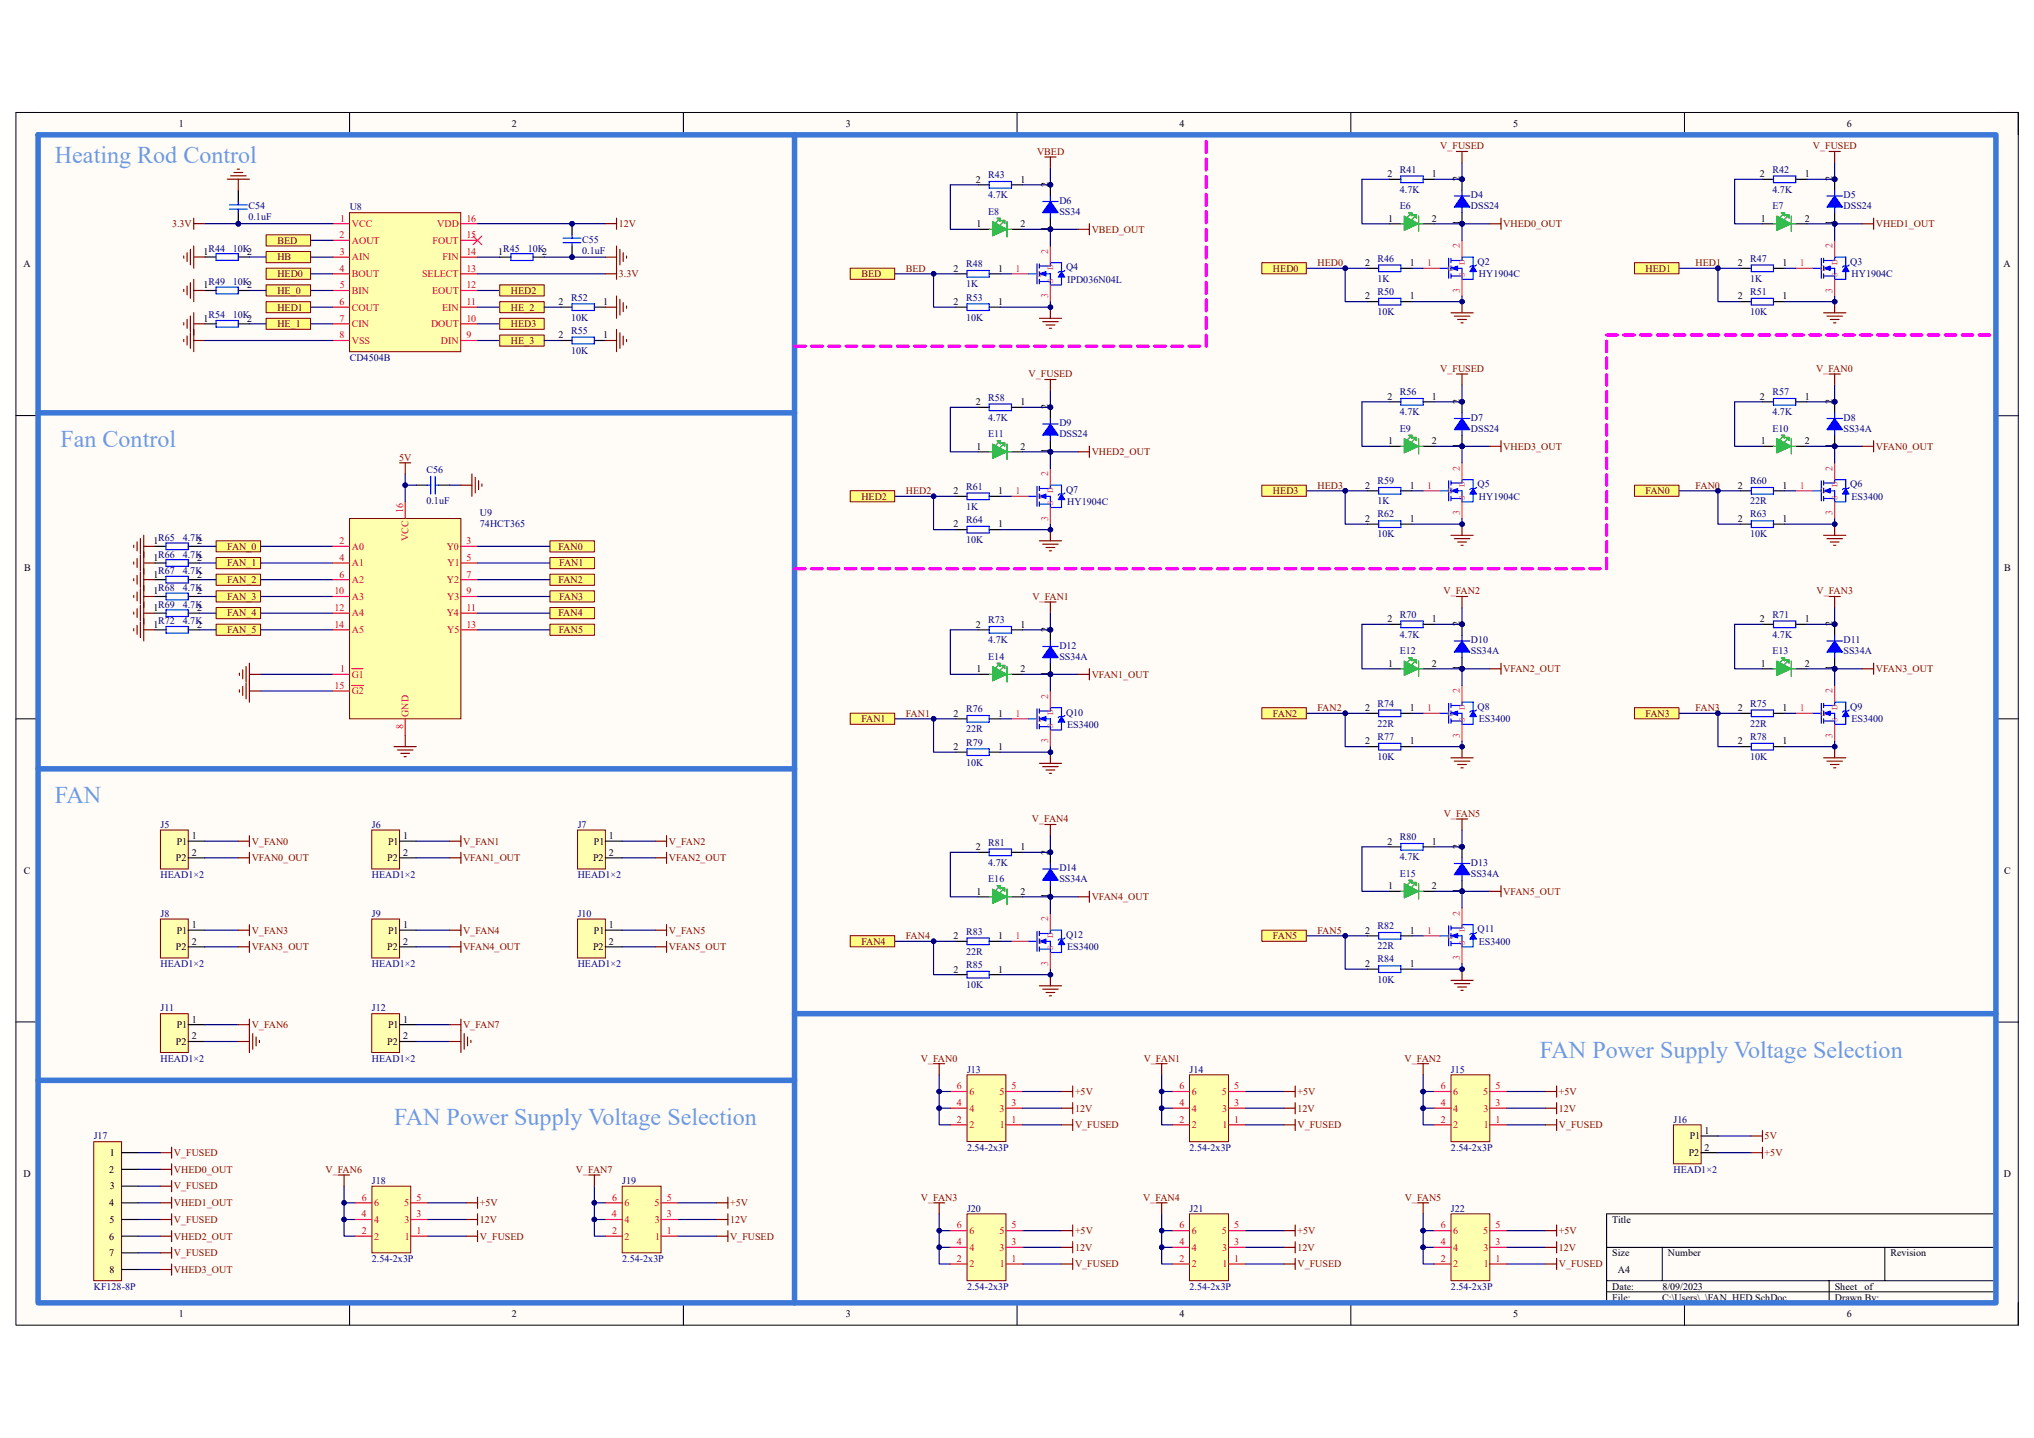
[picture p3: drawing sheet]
<svg xmlns="http://www.w3.org/2000/svg" width="297mm" height="210mm" viewBox="0 0 297 210" stroke-linecap="round" stroke-linejoin="round" font-family="sans-serif">
<defs><g id="words">
<g font-size="3.5" fill="#6d9eeb">
<text x="8" y="23.8">Heating Rod Control</text>
<text x="8.8" y="65.2">Fan Control</text>
<text x="8" y="117.2">FAN</text>
<text x="224.9" y="154.6">FAN Power Supply Voltage Selection</text>
<text x="57.6" y="164.3">FAN Power Supply Voltage Selection</text>
</g>
<g font-size="1.5">
<text x="26.1" y="18.5">1</text>
<text x="74.8" y="18.5">2</text>
<text x="123.5" y="18.5">3</text>
<text x="172.2" y="18.5">4</text>
<text x="221" y="18.5">5</text>
<text x="269.7" y="18.5">6</text>
<text x="142.5" y="26.7">2</text>
<text x="149" y="26.7">1</text>
<text x="153.1" y="27.3" transform="rotate(-90 153.1 27.3)">2</text>
<text x="202.6" y="25.9">2</text>
<text x="209.1" y="25.9">1</text>
<text x="213.2" y="26.5" transform="rotate(-90 213.2 26.5)">2</text>
<text x="257" y="25.9">2</text>
<text x="263.6" y="25.9">1</text>
<text x="267.6" y="26.5" transform="rotate(-90 267.6 26.5)">2</text>
<text x="142.6" y="33.2">1</text>
<text x="149" y="33.2">2</text>
<text x="153.1" y="33.7" transform="rotate(-90 153.1 33.7)">1</text>
<text x="202.7" y="32.4">1</text>
<text x="209.1" y="32.4">2</text>
<text x="213.2" y="32.9" transform="rotate(-90 213.2 32.9)">1</text>
<text x="257.2" y="32.4">1</text>
<text x="263.6" y="32.4">2</text>
<text x="267.6" y="32.9" transform="rotate(-90 267.6 32.9)">1</text>
<text x="3.4" y="39.1">A</text>
<text x="29.7" y="37.2">1</text>
<text x="36.1" y="37.2">2</text>
<text x="72.8" y="37.2">1</text>
<text x="79.2" y="37.2">2</text>
<text x="139.3" y="39.7">2</text>
<text x="145.8" y="39.7">1</text>
<text x="199.4" y="38.9">2</text>
<text x="205.9" y="38.9">1</text>
<text x="253.8" y="38.9">2</text>
<text x="260.3" y="38.9">1</text>
<text x="292.6" y="39.1">A</text>
<text x="29.7" y="42.1">1</text>
<text x="29.7" y="47">1</text>
<text x="36.1" y="42.1">2</text>
<text x="36.1" y="47">2</text>
<text x="81.6" y="44.5">2</text>
<text x="88.1" y="44.5">1</text>
<text x="139.3" y="44.5">2</text>
<text x="145.8" y="44.5">1</text>
<text x="199.4" y="43.7">2</text>
<text x="205.9" y="43.7">1</text>
<text x="253.8" y="43.7">2</text>
<text x="260.3" y="43.7">1</text>
<text x="81.6" y="49.4">2</text>
<text x="88.1" y="49.4">1</text>
<text x="142.5" y="59.2">2</text>
<text x="149" y="59.2">1</text>
<text x="153.1" y="59.8" transform="rotate(-90 153.1 59.8)">2</text>
<text x="202.6" y="58.4">2</text>
<text x="209.1" y="58.4">1</text>
<text x="213.2" y="59" transform="rotate(-90 213.2 59)">2</text>
<text x="257" y="58.4">2</text>
<text x="263.6" y="58.4">1</text>
<text x="267.6" y="59" transform="rotate(-90 267.6 59)">2</text>
<text x="142.6" y="65.7">1</text>
<text x="149" y="65.7">2</text>
<text x="202.7" y="64.9">1</text>
<text x="209.1" y="64.9">2</text>
<text x="213.2" y="65.4" transform="rotate(-90 213.2 65.4)">1</text>
<text x="257.2" y="64.9">1</text>
<text x="263.6" y="64.9">2</text>
<text x="267.6" y="65.4" transform="rotate(-90 267.6 65.4)">1</text>
<text x="153.1" y="66.2" transform="rotate(-90 153.1 66.2)">1</text>
<text x="199.4" y="71.4">2</text>
<text x="205.9" y="71.4">1</text>
<text x="253.8" y="71.4">2</text>
<text x="260.3" y="71.4">1</text>
<text x="139.3" y="72.2">2</text>
<text x="139.3" y="77">2</text>
<text x="145.8" y="72.2">1</text>
<text x="145.8" y="77">1</text>
<text x="199.4" y="76.2">2</text>
<text x="205.9" y="76.2">1</text>
<text x="253.8" y="76.2">2</text>
<text x="260.3" y="76.2">1</text>
<text x="3.5" y="83.3">B</text>
<text x="22.4" y="79.5">1</text>
<text x="22.4" y="81.9">1</text>
<text x="28.8" y="79.5">2</text>
<text x="28.8" y="81.9">2</text>
<text x="292.7" y="83.3">B</text>
<text x="22.4" y="84.3">1</text>
<text x="22.4" y="86.8">1</text>
<text x="22.4" y="89.2">1</text>
<text x="28.8" y="84.3">2</text>
<text x="28.8" y="86.8">2</text>
<text x="28.8" y="89.2">2</text>
<text x="22.4" y="91.7">1</text>
<text x="28.8" y="91.7">2</text>
<text x="142.5" y="91.7">2</text>
<text x="149" y="91.7">1</text>
<text x="153.1" y="92.3" transform="rotate(-90 153.1 92.3)">2</text>
<text x="202.6" y="90.8">2</text>
<text x="209.1" y="90.8">1</text>
<text x="213.2" y="91.5" transform="rotate(-90 213.2 91.5)">2</text>
<text x="257" y="90.8">2</text>
<text x="263.6" y="90.8">1</text>
<text x="267.6" y="91.5" transform="rotate(-90 267.6 91.5)">2</text>
<text x="142.6" y="98.1">1</text>
<text x="149" y="98.1">2</text>
<text x="153.1" y="98.7" transform="rotate(-90 153.1 98.7)">1</text>
<text x="202.7" y="97.3">1</text>
<text x="209.1" y="97.3">2</text>
<text x="213.2" y="97.9" transform="rotate(-90 213.2 97.9)">1</text>
<text x="257.2" y="97.3">1</text>
<text x="263.6" y="97.3">2</text>
<text x="267.6" y="97.9" transform="rotate(-90 267.6 97.9)">1</text>
<text x="139.3" y="104.6">2</text>
<text x="145.8" y="104.6">1</text>
<text x="199.4" y="103.8">2</text>
<text x="205.9" y="103.8">1</text>
<text x="253.8" y="103.8">2</text>
<text x="260.3" y="103.8">1</text>
<text x="139.3" y="109.5">2</text>
<text x="145.8" y="109.5">1</text>
<text x="199.4" y="108.7">2</text>
<text x="205.9" y="108.7">1</text>
<text x="253.8" y="108.7">2</text>
<text x="260.3" y="108.7">1</text>
<text x="25.7" y="125.8">P2</text>
<text x="25.8" y="123.3">P1</text>
<text x="28" y="125">2</text>
<text x="28" y="122.5">1</text>
<text x="56.6" y="125.8">P2</text>
<text x="56.7" y="123.3">P1</text>
<text x="58.9" y="125">2</text>
<text x="58.9" y="122.5">1</text>
<text x="86.6" y="125.8">P2</text>
<text x="86.7" y="123.3">P1</text>
<text x="88.9" y="125">2</text>
<text x="88.9" y="122.5">1</text>
<text x="142.5" y="124.1">2</text>
<text x="149" y="124.1">1</text>
<text x="153.1" y="124.8" transform="rotate(-90 153.1 124.8)">2</text>
<text x="202.6" y="123.3">2</text>
<text x="209.1" y="123.3">1</text>
<text x="213.2" y="124" transform="rotate(-90 213.2 124)">2</text>
<text x="3.5" y="127.6">C</text>
<text x="142.6" y="130.6">1</text>
<text x="149" y="130.6">2</text>
<text x="153.1" y="131.2" transform="rotate(-90 153.1 131.2)">1</text>
<text x="202.7" y="129.8">1</text>
<text x="209.1" y="129.8">2</text>
<text x="213.2" y="130.4" transform="rotate(-90 213.2 130.4)">1</text>
<text x="292.7" y="127.6">C</text>
<text x="25.8" y="136.3">P1</text>
<text x="28" y="138">2</text>
<text x="28" y="135.5">1</text>
<text x="56.7" y="136.3">P1</text>
<text x="58.9" y="138">2</text>
<text x="58.9" y="135.5">1</text>
<text x="86.7" y="136.3">P1</text>
<text x="88.9" y="138">2</text>
<text x="88.9" y="135.5">1</text>
<text x="139.3" y="137.1">2</text>
<text x="145.8" y="137.1">1</text>
<text x="199.4" y="136.3">2</text>
<text x="205.9" y="136.3">1</text>
<text x="25.7" y="138.8">P2</text>
<text x="56.6" y="138.8">P2</text>
<text x="86.6" y="138.8">P2</text>
<text x="139.3" y="142">2</text>
<text x="145.8" y="142">1</text>
<text x="199.4" y="141.2">2</text>
<text x="205.9" y="141.2">1</text>
<text x="28" y="149.3">1</text>
<text x="58.9" y="149.3">1</text>
<text x="25.7" y="152.6">P2</text>
<text x="25.8" y="150.1">P1</text>
<text x="28" y="151.8">2</text>
<text x="56.6" y="152.6">P2</text>
<text x="56.7" y="150.1">P1</text>
<text x="58.9" y="151.8">2</text>
<text x="246.8" y="166.4">P1</text>
<text x="248.9" y="168">2</text>
<text x="248.9" y="165.6">1</text>
<text x="3.4" y="171.9">D</text>
<text x="16" y="171.3">2</text>
<text x="16" y="173.7">3</text>
<text x="16.1" y="168.8">1</text>
<text x="246.6" y="168.8">P2</text>
<text x="292.6" y="171.9">D</text>
<text x="15.9" y="176.1">4</text>
<text x="16" y="178.6">5</text>
<text x="235.5" y="178.6">Title</text>
<text x="15.9" y="181">6</text>
<text x="16" y="183.5">7</text>
<text x="16" y="185.9">8</text>
<text x="235.5" y="183.5">Size</text>
<text x="236.3" y="185.9">A4</text>
<text x="243.6" y="183.5">Number</text>
<text x="276.1" y="183.5">Revision</text>
<text x="235.5" y="188.3">Date:</text>
<text x="235.5" y="189.9">File:</text>
<text x="242.8" y="189.9">C:\Users\..\FAN_HED.SchDoc</text>
<text x="242.8" y="188.3">8/09/2023</text>
<text x="267.9" y="188.3">Sheet</text>
<text x="268" y="189.9">Drawn By:</text>
<text x="272.3" y="188.3">of</text>
<text x="26.1" y="192.4">1</text>
<text x="74.8" y="192.4">2</text>
<text x="123.5" y="192.4">3</text>
<text x="172.2" y="192.4">4</text>
<text x="221" y="192.4">5</text>
<text x="269.7" y="192.4">6</text>
</g>
<g font-size="1.5" fill="#800000">
<text x="151.4" y="22.6">VBED</text>
<text x="210.3" y="21.8">V_FUSED</text>
<text x="264.7" y="21.8">V_FUSED</text>
<text x="25.1" y="33.2">3.3V</text>
<text x="40.5" y="35.6">BED</text>
<text x="90.4" y="33.2">12V</text>
<text x="159.4" y="34">VBED_OUT</text>
<text x="219.5" y="33.2">VHED0_OUT</text>
<text x="274" y="33.2">VHED1_OUT</text>
<text x="40.5" y="38">HB</text>
<text x="40.5" y="40.5">HED0</text>
<text x="90.4" y="40.5">3.3V</text>
<text x="125.8" y="40.5">BED</text>
<text x="132.3" y="39.7">BED</text>
<text x="185.9" y="39.7">HED0</text>
<text x="192.4" y="38.9">HED0</text>
<text x="240.3" y="39.7">HED1</text>
<text x="247.6" y="38.9">HED1</text>
<text x="40.5" y="42.9">HE_0</text>
<text x="40.5" y="45.4">HED1</text>
<text x="40.5" y="47.8">HE_1</text>
<text x="74.6" y="42.9">HED2</text>
<text x="74.6" y="45.4">HE_2</text>
<text x="74.6" y="47.8">HED3</text>
<text x="74.6" y="50.2">HE_3</text>
<text x="150.2" y="55.1">V_FUSED</text>
<text x="210.3" y="54.3">V_FUSED</text>
<text x="265.2" y="54.3">V_FAN0</text>
<text x="219.5" y="65.7">VHED3_OUT</text>
<text x="274" y="65.7">VFAN0_OUT</text>
<text x="58.3" y="67.3">5V</text>
<text x="159.4" y="66.5">VHED2_OUT</text>
<text x="192.4" y="71.4">HED3</text>
<text x="247.6" y="71.4">FAN0</text>
<text x="125.8" y="73">HED2</text>
<text x="132.3" y="72.2">HED2</text>
<text x="185.9" y="72.2">HED3</text>
<text x="240.3" y="72.2">FAN0</text>
<text x="33.2" y="80.3">FAN_0</text>
<text x="33.2" y="82.7">FAN_1</text>
<text x="81.6" y="80.3">FAN0</text>
<text x="81.7" y="82.7">FAN1</text>
<text x="33.2" y="85.2">FAN_2</text>
<text x="33.2" y="87.6">FAN_3</text>
<text x="81.6" y="85.2">FAN2</text>
<text x="81.6" y="87.6">FAN3</text>
<text x="150.8" y="87.6">V_FAN1</text>
<text x="210.8" y="86.8">V_FAN2</text>
<text x="265.3" y="86.8">V_FAN3</text>
<text x="33.2" y="90">FAN_4</text>
<text x="33.2" y="92.5">FAN_5</text>
<text x="81.6" y="90">FAN4</text>
<text x="81.6" y="92.5">FAN5</text>
<text x="159.4" y="99">VFAN1_OUT</text>
<text x="219.5" y="98.1">VFAN2_OUT</text>
<text x="274" y="98.1">VFAN3_OUT</text>
<text x="125.8" y="105.5">FAN1</text>
<text x="132.3" y="104.6">FAN1</text>
<text x="185.9" y="104.6">FAN2</text>
<text x="192.4" y="103.8">FAN2</text>
<text x="240.3" y="104.6">FAN3</text>
<text x="247.6" y="103.8">FAN3</text>
<text x="210.8" y="119.3">V_FAN5</text>
<text x="36.8" y="123.3">V_FAN0</text>
<text x="36.8" y="125.8">VFAN0_OUT</text>
<text x="67.6" y="123.3">V_FAN1</text>
<text x="67.6" y="125.8">VFAN1_OUT</text>
<text x="97.7" y="123.3">V_FAN2</text>
<text x="97.7" y="125.8">VFAN2_OUT</text>
<text x="150.7" y="120.1">V_FAN4</text>
<text x="159.4" y="131.5">VFAN4_OUT</text>
<text x="219.5" y="130.6">VFAN5_OUT</text>
<text x="36.8" y="136.3">V_FAN3</text>
<text x="67.6" y="136.3">V_FAN4</text>
<text x="97.7" y="136.3">V_FAN5</text>
<text x="125.8" y="138">FAN4</text>
<text x="132.3" y="137.1">FAN4</text>
<text x="185.9" y="137.1">FAN5</text>
<text x="192.4" y="136.3">FAN5</text>
<text x="36.8" y="138.8">VFAN3_OUT</text>
<text x="67.6" y="138.8">VFAN4_OUT</text>
<text x="97.7" y="138.8">VFAN5_OUT</text>
<text x="36.8" y="150.1">V_FAN6</text>
<text x="67.6" y="150.1">V_FAN7</text>
<text x="134.5" y="155">V_FAN0</text>
<text x="167" y="155">V_FAN1</text>
<text x="205.1" y="155">V_FAN2</text>
<text x="157" y="159.9">+5V</text>
<text x="189.5" y="159.9">+5V</text>
<text x="227.6" y="159.9">+5V</text>
<text x="157" y="162.3">12V</text>
<text x="157" y="164.8">V_FUSED</text>
<text x="189.5" y="162.3">12V</text>
<text x="189.5" y="164.8">V_FUSED</text>
<text x="227.6" y="162.3">12V</text>
<text x="227.6" y="164.8">V_FUSED</text>
<text x="257.7" y="166.4">5V</text>
<text x="25.4" y="168.8">V_FUSED</text>
<text x="25.4" y="171.3">VHED0_OUT</text>
<text x="25.4" y="173.7">V_FUSED</text>
<text x="47.5" y="171.3">V_FAN6</text>
<text x="84.1" y="171.3">V_FAN7</text>
<text x="257.7" y="168.8">+5V</text>
<text x="25.4" y="178.6">V_FUSED</text>
<text x="25.4" y="176.1">VHED1_OUT</text>
<text x="70.1" y="178.6">12V</text>
<text x="70.1" y="176.1">+5V</text>
<text x="106.6" y="178.6">12V</text>
<text x="106.6" y="176.1">+5V</text>
<text x="134.5" y="175.3">V_FAN3</text>
<text x="167" y="175.3">V_FAN4</text>
<text x="205.1" y="175.3">V_FAN5</text>
<text x="25.4" y="181">VHED2_OUT</text>
<text x="25.4" y="183.5">V_FUSED</text>
<text x="25.4" y="185.9">VHED3_OUT</text>
<text x="70.1" y="181">V_FUSED</text>
<text x="106.6" y="181">V_FUSED</text>
<text x="157" y="182.6">12V</text>
<text x="157" y="185.1">V_FUSED</text>
<text x="157" y="180.2">+5V</text>
<text x="189.5" y="182.6">12V</text>
<text x="189.5" y="185.1">V_FUSED</text>
<text x="189.5" y="180.2">+5V</text>
<text x="227.6" y="182.6">12V</text>
<text x="227.6" y="185.1">V_FUSED</text>
<text x="227.6" y="180.2">+5V</text>
</g>
<g font-size="1.5" fill="#000080">
<text x="144.3" y="26">R43</text>
<text x="144.3" y="29">4.7K</text>
<text x="154.7" y="29.8">D6</text>
<text x="204.4" y="25.2">R41</text>
<text x="204.4" y="28.1">4.7K</text>
<text x="214.8" y="29">D4</text>
<text x="258.8" y="25.2">R42</text>
<text x="258.8" y="28.1">4.7K</text>
<text x="269.2" y="29">D5</text>
<text x="36.3" y="30.6">C54</text>
<text x="36.3" y="32.2">0.1uF</text>
<text x="51.1" y="30.7">U8</text>
<text x="85" y="35.5">C55</text>
<text x="144.3" y="31.4">E8</text>
<text x="154.7" y="31.4">SS34</text>
<text x="204.4" y="30.6">E6</text>
<text x="214.8" y="30.6">DSS24</text>
<text x="258.8" y="30.6">E7</text>
<text x="269.2" y="30.6">DSS24</text>
<text x="30.4" y="36.7">R44</text>
<text x="30.4" y="41.6">R49</text>
<text x="34" y="36.7">10K</text>
<text x="34" y="41.6">10K</text>
<text x="73.5" y="36.7">R45</text>
<text x="77.1" y="36.7">10K</text>
<text x="85" y="37.1">0.1uF</text>
<text x="141.1" y="39">R48</text>
<text x="141.1" y="42">1K</text>
<text x="155.7" y="39.5">Q4</text>
<text x="155.8" y="41.3">IPD036N04L</text>
<text x="201.2" y="38.2">R46</text>
<text x="201.2" y="41.1">1K</text>
<text x="215.8" y="38.7">Q2</text>
<text x="216" y="40.5">HY1904C</text>
<text x="255.6" y="38.2">R47</text>
<text x="255.6" y="41.1">1K</text>
<text x="270.2" y="38.7">Q3</text>
<text x="270.4" y="40.5">HY1904C</text>
<text x="30.4" y="46.5">R54</text>
<text x="34" y="46.5">10K</text>
<text x="83.4" y="43.9">R52</text>
<text x="83.4" y="46.8">10K</text>
<text x="141.1" y="43.9">R53</text>
<text x="141.1" y="46.8">10K</text>
<text x="201.2" y="43.1">R50</text>
<text x="201.2" y="46">10K</text>
<text x="255.6" y="43.1">R51</text>
<text x="255.6" y="46">10K</text>
<text x="51.1" y="52.7">CD4504B</text>
<text x="83.4" y="48.8">R55</text>
<text x="83.4" y="51.7">10K</text>
<text x="144.3" y="58.5">R58</text>
<text x="204.4" y="57.7">R56</text>
<text x="258.8" y="57.7">R57</text>
<text x="144.3" y="61.4">4.7K</text>
<text x="144.3" y="63.9">E11</text>
<text x="154.7" y="62.3">D9</text>
<text x="154.7" y="63.9">DSS24</text>
<text x="204.4" y="60.6">4.7K</text>
<text x="204.4" y="63.1">E9</text>
<text x="214.8" y="61.4">D7</text>
<text x="214.8" y="63.1">DSS24</text>
<text x="258.8" y="60.6">4.7K</text>
<text x="258.8" y="63.1">E10</text>
<text x="269.2" y="61.4">D8</text>
<text x="269.2" y="63.1">SS34A</text>
<text x="62.3" y="69.1">C56</text>
<text x="141.1" y="71.5">R61</text>
<text x="155.7" y="72">Q7</text>
<text x="201.2" y="70.7">R59</text>
<text x="215.8" y="71.2">Q5</text>
<text x="255.6" y="70.7">R60</text>
<text x="270.2" y="71.2">Q6</text>
<text x="62.3" y="73.6">0.1uF</text>
<text x="70.1" y="75.4">U9</text>
<text x="70.1" y="77">74HCT365</text>
<text x="141.1" y="74.4">1K</text>
<text x="141.1" y="76.4">R64</text>
<text x="155.8" y="73.8">HY1904C</text>
<text x="201.2" y="73.6">1K</text>
<text x="201.2" y="75.6">R62</text>
<text x="216" y="73">HY1904C</text>
<text x="255.6" y="73.6">22R</text>
<text x="255.6" y="75.6">R63</text>
<text x="270.4" y="73">ES3400</text>
<text x="23.1" y="79">R65</text>
<text x="23.1" y="81.4">R66</text>
<text x="23.1" y="83.9">R67</text>
<text x="26.7" y="79">4.7K</text>
<text x="26.7" y="81.4">4.7K</text>
<text x="26.7" y="83.9">4.7K</text>
<text x="141.1" y="79.3">10K</text>
<text x="201.2" y="78.5">10K</text>
<text x="255.6" y="78.5">10K</text>
<text x="23.1" y="86.3">R68</text>
<text x="23.1" y="88.7">R69</text>
<text x="26.7" y="86.3">4.7K</text>
<text x="26.7" y="88.7">4.7K</text>
<text x="23.1" y="91.2">R72</text>
<text x="26.7" y="91.2">4.7K</text>
<text x="144.3" y="91">R73</text>
<text x="144.3" y="93.9">4.7K</text>
<text x="154.7" y="94.7">D12</text>
<text x="204.4" y="90.2">R70</text>
<text x="204.4" y="93.1">4.7K</text>
<text x="204.4" y="95.5">E12</text>
<text x="214.8" y="93.9">D10</text>
<text x="214.8" y="95.5">SS34A</text>
<text x="258.8" y="90.2">R71</text>
<text x="258.8" y="93.1">4.7K</text>
<text x="258.8" y="95.5">E13</text>
<text x="269.2" y="93.9">D11</text>
<text x="269.2" y="95.5">SS34A</text>
<text x="144.3" y="96.4">E14</text>
<text x="154.7" y="96.4">SS34A</text>
<text x="141.1" y="104">R76</text>
<text x="141.1" y="106.9">22R</text>
<text x="155.7" y="104.5">Q10</text>
<text x="155.8" y="106.3">ES3400</text>
<text x="201.2" y="103.2">R74</text>
<text x="201.2" y="106.1">22R</text>
<text x="215.8" y="103.7">Q8</text>
<text x="216" y="105.5">ES3400</text>
<text x="255.6" y="103.2">R75</text>
<text x="255.6" y="106.1">22R</text>
<text x="270.2" y="103.7">Q9</text>
<text x="270.4" y="105.5">ES3400</text>
<text x="141.1" y="108.9">R79</text>
<text x="141.1" y="111.8">10K</text>
<text x="201.2" y="108.1">R77</text>
<text x="201.2" y="111">10K</text>
<text x="255.6" y="108.1">R78</text>
<text x="255.6" y="111">10K</text>
<text x="23.4" y="120.9">J5</text>
<text x="54.3" y="120.9">J6</text>
<text x="84.4" y="120.9">J7</text>
<text x="144.3" y="123.5">R81</text>
<text x="204.4" y="122.7">R80</text>
<text x="204.4" y="125.6">4.7K</text>
<text x="23.4" y="128.2">HEAD1×2</text>
<text x="54.3" y="128.2">HEAD1×2</text>
<text x="84.4" y="128.2">HEAD1×2</text>
<text x="144.3" y="126.4">4.7K</text>
<text x="144.3" y="128.9">E16</text>
<text x="154.7" y="127.2">D14</text>
<text x="154.7" y="128.9">SS34A</text>
<text x="204.4" y="128">E15</text>
<text x="214.8" y="126.4">D13</text>
<text x="214.8" y="128">SS34A</text>
<text x="23.4" y="133.9">J8</text>
<text x="54.3" y="133.9">J9</text>
<text x="84.4" y="133.9">J10</text>
<text x="141.1" y="136.5">R83</text>
<text x="155.7" y="137">Q12</text>
<text x="201.2" y="135.7">R82</text>
<text x="215.8" y="136.2">Q11</text>
<text x="216" y="138">ES3400</text>
<text x="23.4" y="141.2">HEAD1×2</text>
<text x="54.3" y="141.2">HEAD1×2</text>
<text x="84.4" y="141.2">HEAD1×2</text>
<text x="141.1" y="139.4">22R</text>
<text x="141.1" y="141.4">R85</text>
<text x="155.8" y="138.8">ES3400</text>
<text x="201.2" y="138.6">22R</text>
<text x="201.2" y="140.5">R84</text>
<text x="201.2" y="143.5">10K</text>
<text x="23.4" y="147.7">J11</text>
<text x="54.3" y="147.7">J12</text>
<text x="141.1" y="144.3">10K</text>
<text x="23.4" y="155">HEAD1×2</text>
<text x="54.3" y="155">HEAD1×2</text>
<text x="141.2" y="156.6">J13</text>
<text x="173.7" y="156.6">J14</text>
<text x="211.9" y="156.6">J15</text>
<text x="13.7" y="166.4">J17</text>
<text x="141.2" y="168">2.54-2x3P</text>
<text x="173.7" y="168">2.54-2x3P</text>
<text x="211.9" y="168">2.54-2x3P</text>
<text x="244.4" y="164">J16</text>
<text x="54.3" y="172.9">J18</text>
<text x="90.9" y="172.9">J19</text>
<text x="244.4" y="171.3">HEAD1×2</text>
<text x="141.2" y="177">J20</text>
<text x="173.7" y="177">J21</text>
<text x="211.9" y="177">J22</text>
<text x="54.3" y="184.3">2.54-2x3P</text>
<text x="90.9" y="184.3">2.54-2x3P</text>
<text x="13.7" y="188.3">KF128-8P</text>
<text x="141.2" y="188.3">2.54-2x3P</text>
<text x="173.7" y="188.3">2.54-2x3P</text>
<text x="211.9" y="188.3">2.54-2x3P</text>
</g>
<g font-size="1.5" fill="#f00">
<text x="49.6" y="34.8">2</text>
<text x="49.7" y="32.4">1</text>
<text x="51.4" y="33.2">VCC</text>
<text x="51.4" y="35.6">AOUT</text>
<text x="63.2" y="35.6">FOUT</text>
<text x="63.9" y="33.2">VDD</text>
<text x="68.1" y="34.8">15</text>
<text x="68.1" y="32.4">16</text>
<text x="49.6" y="39.7">4</text>
<text x="49.6" y="37.2">3</text>
<text x="51.4" y="38">AIN</text>
<text x="51.4" y="40.5">BOUT</text>
<text x="61.6" y="40.5">SELECT</text>
<text x="64.6" y="38">FIN</text>
<text x="68.1" y="37.2">14</text>
<text x="68.1" y="39.7">13</text>
<text x="49.6" y="44.5">6</text>
<text x="49.6" y="47">7</text>
<text x="49.6" y="42.1">5</text>
<text x="51.4" y="42.9">BIN</text>
<text x="51.4" y="45.4">COUT</text>
<text x="51.4" y="47.8">CIN</text>
<text x="62.9" y="47.8">DOUT</text>
<text x="63.1" y="42.9">EOUT</text>
<text x="64.6" y="45.4">EIN</text>
<text x="68.1" y="42.1">12</text>
<text x="68.1" y="44.5">11</text>
<text x="68.1" y="47">10</text>
<text x="49.6" y="49.4">8</text>
<text x="51.4" y="50.2">VSS</text>
<text x="64.4" y="50.2">DIN</text>
<text x="68.1" y="49.4">9</text>
<text x="58.9" y="74.9" transform="rotate(-90 58.9 74.9)">16</text>
<text x="49.6" y="79.5">2</text>
<text x="49.6" y="81.9">4</text>
<text x="51.4" y="80.3">A0</text>
<text x="51.4" y="82.7">A1</text>
<text x="59.7" y="79" transform="rotate(-90 59.7 79)">VCC</text>
<text x="65.2" y="80.3">Y0</text>
<text x="65.4" y="82.7">Y1</text>
<text x="68.1" y="81.9">5</text>
<text x="68.1" y="79.5">3</text>
<text x="48.8" y="86.8">10</text>
<text x="48.8" y="89.2">12</text>
<text x="49.6" y="84.3">6</text>
<text x="51.4" y="85.2">A2</text>
<text x="51.4" y="87.6">A3</text>
<text x="65.3" y="85.2">Y2</text>
<text x="65.3" y="87.6">Y3</text>
<text x="68.1" y="86.8">9</text>
<text x="68.1" y="84.3">7</text>
<text x="68.1" y="89.2">11</text>
<text x="48.8" y="91.7">14</text>
<text x="51.4" y="90">A4</text>
<text x="51.4" y="92.5">A5</text>
<text x="65.2" y="90">Y4</text>
<text x="65.3" y="92.5">Y5</text>
<text x="68.1" y="91.7">13</text>
<text x="48.9" y="100.6">15</text>
<text x="49.7" y="98.1">1</text>
<text x="51.4" y="99">G1</text>
<text x="51.4" y="101.4">G2</text>
<text x="58.9" y="106.4" transform="rotate(-90 58.9 106.4)">8</text>
<text x="59.7" y="104.6" transform="rotate(-90 59.7 104.6)">GND</text>
<text x="139.7" y="161.5">4</text>
<text x="139.7" y="159.1">6</text>
<text x="141.6" y="159.9">6</text>
<text x="145.9" y="159.9">5</text>
<text x="147.7" y="161.5">3</text>
<text x="147.7" y="159.1">5</text>
<text x="172.2" y="161.5">4</text>
<text x="172.2" y="159.1">6</text>
<text x="174.1" y="159.9">6</text>
<text x="178.4" y="159.9">5</text>
<text x="180.2" y="161.5">3</text>
<text x="180.2" y="159.1">5</text>
<text x="210.4" y="161.5">4</text>
<text x="210.4" y="159.1">6</text>
<text x="212.2" y="159.9">6</text>
<text x="216.6" y="159.9">5</text>
<text x="218.4" y="161.5">3</text>
<text x="218.4" y="159.1">5</text>
<text x="139.7" y="164">2</text>
<text x="141.6" y="164.8">2</text>
<text x="141.6" y="162.3">4</text>
<text x="146" y="162.3">3</text>
<text x="146" y="164.8">1</text>
<text x="147.7" y="164">1</text>
<text x="172.2" y="164">2</text>
<text x="174.1" y="164.8">2</text>
<text x="174.1" y="162.3">4</text>
<text x="178.5" y="162.3">3</text>
<text x="178.5" y="164.8">1</text>
<text x="180.2" y="164">1</text>
<text x="210.4" y="164">2</text>
<text x="212.2" y="164.8">2</text>
<text x="212.2" y="162.3">4</text>
<text x="216.6" y="162.3">3</text>
<text x="216.7" y="164.8">1</text>
<text x="218.4" y="164">1</text>
<text x="52.8" y="177.8">4</text>
<text x="52.8" y="175.3">6</text>
<text x="54.6" y="178.6">4</text>
<text x="54.6" y="176.1">6</text>
<text x="59" y="176.1">5</text>
<text x="59.1" y="178.6">3</text>
<text x="60.8" y="177.8">3</text>
<text x="60.8" y="175.3">5</text>
<text x="89.4" y="177.8">4</text>
<text x="89.4" y="175.3">6</text>
<text x="91.2" y="178.6">4</text>
<text x="91.2" y="176.1">6</text>
<text x="95.6" y="176.1">5</text>
<text x="95.6" y="178.6">3</text>
<text x="97.4" y="177.8">3</text>
<text x="97.4" y="175.3">5</text>
<text x="139.7" y="179.4">6</text>
<text x="147.7" y="179.4">5</text>
<text x="172.2" y="179.4">6</text>
<text x="180.2" y="179.4">5</text>
<text x="210.4" y="179.4">6</text>
<text x="218.4" y="179.4">5</text>
<text x="52.8" y="180.2">2</text>
<text x="54.6" y="181">2</text>
<text x="59.1" y="181">1</text>
<text x="60.8" y="180.2">1</text>
<text x="89.4" y="180.2">2</text>
<text x="91.2" y="181">2</text>
<text x="95.7" y="181">1</text>
<text x="97.4" y="180.2">1</text>
<text x="139.7" y="184.3">2</text>
<text x="139.7" y="181.8">4</text>
<text x="141.6" y="185.1">2</text>
<text x="141.6" y="182.6">4</text>
<text x="141.6" y="180.2">6</text>
<text x="145.9" y="180.2">5</text>
<text x="146" y="182.6">3</text>
<text x="146" y="185.1">1</text>
<text x="147.7" y="184.3">1</text>
<text x="147.7" y="181.8">3</text>
<text x="172.2" y="184.3">2</text>
<text x="172.2" y="181.8">4</text>
<text x="174.1" y="185.1">2</text>
<text x="174.1" y="182.6">4</text>
<text x="174.1" y="180.2">6</text>
<text x="178.4" y="180.2">5</text>
<text x="178.5" y="182.6">3</text>
<text x="178.5" y="185.1">1</text>
<text x="180.2" y="184.3">1</text>
<text x="180.2" y="181.8">3</text>
<text x="210.4" y="181.8">4</text>
<text x="210.4" y="184.3">2</text>
<text x="212.2" y="185.1">2</text>
<text x="212.2" y="182.6">4</text>
<text x="212.2" y="180.2">6</text>
<text x="216.6" y="180.2">5</text>
<text x="216.6" y="182.6">3</text>
<text x="216.7" y="185.1">1</text>
<text x="218.4" y="184.3">1</text>
<text x="218.4" y="181.8">3</text>
</g>
<g font-size="1.5" fill="#da2467">
<text x="148.3" y="39.7">1</text>
<text x="153.1" y="37.1" transform="rotate(-90 153.1 37.1)">2</text>
<text x="208.4" y="38.9">1</text>
<text x="213.2" y="36.3" transform="rotate(-90 213.2 36.3)">2</text>
<text x="262.8" y="38.9">1</text>
<text x="267.6" y="36.3" transform="rotate(-90 267.6 36.3)">2</text>
<text x="153.1" y="43.5" transform="rotate(-90 153.1 43.5)">3</text>
<text x="213.2" y="42.7" transform="rotate(-90 213.2 42.7)">3</text>
<text x="267.6" y="42.7" transform="rotate(-90 267.6 42.7)">3</text>
<text x="153.1" y="69.6" transform="rotate(-90 153.1 69.6)">2</text>
<text x="208.4" y="71.4">1</text>
<text x="213.2" y="68.7" transform="rotate(-90 213.2 68.7)">2</text>
<text x="262.8" y="71.4">1</text>
<text x="267.6" y="68.7" transform="rotate(-90 267.6 68.7)">2</text>
<text x="148.3" y="72.2">1</text>
<text x="153.1" y="76" transform="rotate(-90 153.1 76)">3</text>
<text x="213.2" y="75.2" transform="rotate(-90 213.2 75.2)">3</text>
<text x="267.6" y="75.2" transform="rotate(-90 267.6 75.2)">3</text>
<text x="213.2" y="101.2" transform="rotate(-90 213.2 101.2)">2</text>
<text x="267.6" y="101.2" transform="rotate(-90 267.6 101.2)">2</text>
<text x="148.3" y="104.6">1</text>
<text x="153.1" y="102" transform="rotate(-90 153.1 102)">2</text>
<text x="208.4" y="103.8">1</text>
<text x="213.2" y="107.7" transform="rotate(-90 213.2 107.7)">3</text>
<text x="262.8" y="103.8">1</text>
<text x="267.6" y="107.7" transform="rotate(-90 267.6 107.7)">3</text>
<text x="153.1" y="108.5" transform="rotate(-90 153.1 108.5)">3</text>
<text x="148.3" y="137.1">1</text>
<text x="153.1" y="134.5" transform="rotate(-90 153.1 134.5)">2</text>
<text x="208.4" y="136.3">1</text>
<text x="213.2" y="133.7" transform="rotate(-90 213.2 133.7)">2</text>
<text x="153.1" y="141" transform="rotate(-90 153.1 141)">3</text>
<text x="213.2" y="140.2" transform="rotate(-90 213.2 140.2)">3</text>
</g>
<g font-size="1.2" fill="#da2467">
<text x="151.3" y="40.4">G</text>
<text x="153.8" y="41.3" transform="rotate(-90 153.8 41.3)">S</text>
<text x="153.8" y="39.5" transform="rotate(-90 153.8 39.5)">D</text>
<text x="211.4" y="39.6">G</text>
<text x="213.9" y="40.5" transform="rotate(-90 213.9 40.5)">S</text>
<text x="213.9" y="38.7" transform="rotate(-90 213.9 38.7)">D</text>
<text x="265.8" y="39.6">G</text>
<text x="268.3" y="40.5" transform="rotate(-90 268.3 40.5)">S</text>
<text x="268.3" y="38.7" transform="rotate(-90 268.3 38.7)">D</text>
<text x="153.8" y="72" transform="rotate(-90 153.8 72)">D</text>
<text x="213.9" y="71.2" transform="rotate(-90 213.9 71.2)">D</text>
<text x="268.3" y="71.2" transform="rotate(-90 268.3 71.2)">D</text>
<text x="151.3" y="72.9">G</text>
<text x="153.8" y="73.8" transform="rotate(-90 153.8 73.8)">S</text>
<text x="211.4" y="72.1">G</text>
<text x="213.9" y="73" transform="rotate(-90 213.9 73)">S</text>
<text x="265.8" y="72.1">G</text>
<text x="268.3" y="73" transform="rotate(-90 268.3 73)">S</text>
<text x="151.3" y="105.4">G</text>
<text x="153.8" y="106.3" transform="rotate(-90 153.8 106.3)">S</text>
<text x="153.8" y="104.5" transform="rotate(-90 153.8 104.5)">D</text>
<text x="211.4" y="104.6">G</text>
<text x="213.9" y="105.5" transform="rotate(-90 213.9 105.5)">S</text>
<text x="213.9" y="103.7" transform="rotate(-90 213.9 103.7)">D</text>
<text x="265.8" y="104.6">G</text>
<text x="268.3" y="105.5" transform="rotate(-90 268.3 105.5)">S</text>
<text x="268.3" y="103.7" transform="rotate(-90 268.3 103.7)">D</text>
<text x="151.3" y="137.9">G</text>
<text x="153.8" y="137" transform="rotate(-90 153.8 137)">D</text>
<text x="211.4" y="137.1">G</text>
<text x="213.9" y="137.9" transform="rotate(-90 213.9 137.9)">S</text>
<text x="213.9" y="136.1" transform="rotate(-90 213.9 136.1)">D</text>
<text x="153.8" y="138.7" transform="rotate(-90 153.8 138.7)">S</text>
</g>
</g></defs>
<path d="M2.3 16.4h292.4v177.1h-292.4z" fill="#fffcf8"/>
<path d="M2.3 16.4h292.4v177.1h-292.4z" fill="none" stroke="#000" stroke-width=".15"/>
<path d="M5.6 19.7h285.9v170.5h-285.9z" fill="#fffcf8"/>
<g fill="none" stroke="#000" stroke-width=".15">
<path d="M2.3 16.4h3.3M5.6 19.7h285.9v170.5h-285.9zM51.1 16.4v3.3M99.8 16.4v3.3M148.5 16.4v3.3M197.3 16.4v3.3M246 16.4v3.3M291.5 16.4h3.2v3.3M2.3 60.7h3.3M291.5 60.7h3.2M2.3 105h3.3M291.5 105h3.2"/>
<path d="M2.3 149.2h3.3M291.5 149.2h3.2M291.5 177.2h-56.9v13M51.1 190.2v3.3M99.8 190.2v3.3M148.5 190.2v3.3M197.3 190.2v3.3M234.6 182.1h56.9M234.6 187h56.9M234.6 188.6h56.9M242.8 182.1v4.9M246 190.2v3.3"/>
<path d="M267.1 187v3.2M275.2 182.1v4.9M294.7 190.2v3.3"/>
</g>
<path d="M51.1 31.1h16.2v20.3h-16.2z" fill="#ffffb0"/>
<path d="M51.1 31.1h16.2v20.3h-16.2z" fill="none" stroke="#800000" stroke-width=".15"/>
<g fill="none" stroke="#f00" stroke-width=".17">
<path d="M48.6 32.7h2.5M48.6 35.1h2.5M48.6 37.5h2.5M48.6 40h2.5M67.3 32.7h2.4M67.3 35.1h2.4M67.3 37.5h2.4M67.3 40h2.4M48.6 42.4h2.5M48.6 44.9h2.5M48.6 47.3h2.5M48.6 49.7h2.5"/>
<path d="M67.3 42.4h2.4M67.3 44.9h2.4M67.3 47.3h2.4M67.3 49.7h2.4"/>
</g>
<path d="M45.4 35.1h3.2" fill="none" stroke="#000080" stroke-width=".17"/>
<path d="M38.9 34.3h6.5v1.6h-6.5z" fill="#ffff80"/>
<path d="M38.9 34.3h6.5v1.6h-6.5z" fill="none" stroke="#800000" stroke-width=".15"/>
<path d="M45.4 37.5h3.2" fill="none" stroke="#000080" stroke-width=".17"/>
<path d="M38.9 36.7h6.5v1.7h-6.5z" fill="#ffff80"/>
<path d="M38.9 36.7h6.5v1.7h-6.5z" fill="none" stroke="#800000" stroke-width=".15"/>
<path d="M45.4 40h3.2" fill="none" stroke="#000080" stroke-width=".17"/>
<path d="M38.9 39.2h6.5v1.6h-6.5z" fill="#ffff80"/>
<path d="M38.9 39.2h6.5v1.6h-6.5z" fill="none" stroke="#800000" stroke-width=".15"/>
<path d="M45.4 42.4h3.2" fill="none" stroke="#000080" stroke-width=".17"/>
<path d="M38.9 41.6h6.5v1.6h-6.5z" fill="#ffff80"/>
<path d="M38.9 41.6h6.5v1.6h-6.5z" fill="none" stroke="#800000" stroke-width=".15"/>
<path d="M45.4 44.9h3.2" fill="none" stroke="#000080" stroke-width=".17"/>
<path d="M38.9 44h6.5v1.7h-6.5z" fill="#ffff80"/>
<path d="M38.9 44h6.5v1.7h-6.5z" fill="none" stroke="#800000" stroke-width=".15"/>
<path d="M45.4 47.3h3.2" fill="none" stroke="#000080" stroke-width=".17"/>
<path d="M38.9 46.5h6.5v1.6h-6.5z" fill="#ffff80"/>
<path d="M38.9 46.5h6.5v1.6h-6.5z" fill="none" stroke="#800000" stroke-width=".15"/>
<path d="M28.3 31.9v1.6M28.3 32.7h1.6M26.8 49.6v.3M27.3 49.1v1.3M27.8 48.6v2.3M28.3 48.1v3.3M28.3 49.7h1.6" fill="none" stroke="#800000" stroke-width=".17"/>
<path d="M29.9 32.7h18.7" fill="none" stroke="#000080" stroke-width=".17"/>
<circle cx="34.8" cy="32.7" r=".33" fill="#000080"/>
<circle cx="34.8" cy="32.7" r=".33" fill="none" stroke="#000080" stroke-width=".15"/>
<path d="M29.9 49.7h18.7" fill="none" stroke="#000080" stroke-width=".17"/>
<circle cx="34.8" cy="32.7" r=".33" fill="#000080"/>
<circle cx="34.8" cy="32.7" r=".33" fill="none" stroke="#000080" stroke-width=".15"/>
<path d="M34.8 31v1.7" fill="none" stroke="#000" stroke-width=".17"/>
<circle cx="34.8" cy="32.7" r=".33" fill="#000080"/>
<circle cx="34.8" cy="32.7" r=".33" fill="none" stroke="#000080" stroke-width=".15"/>
<path d="M34.8 27.8v1.6" fill="none" stroke="#000" stroke-width=".17"/>
<path d="M33.5 30.5h2.6M33.5 29.9h2.6M34.8 29.4v.5M34.8 30.5v.5" fill="none" stroke="#00f" stroke-width=".17"/>
<path d="M69.7 32.7h18.7" fill="none" stroke="#000080" stroke-width=".17"/>
<circle cx="83.5" cy="32.7" r=".32" fill="#000080"/>
<circle cx="83.5" cy="32.7" r=".32" fill="none" stroke="#000080" stroke-width=".15"/>
<path d="M88.4 32.7h1.6M88.4 37.5h1.6M90 31.9v1.6M90 35.9v3.3M90.5 36.4v2.3M91 36.9v1.3M91.5 37.4v.3" fill="none" stroke="#800000" stroke-width=".17"/>
<path d="M69.1 34.5l1.3 1.3M70.4 34.5l-1.3 1.3" fill="none" stroke="#f00" stroke-width=".15"/>
<path d="M69.7 37.5h3.3M69.7 40h18.7M79.5 37.5h8.9" fill="none" stroke="#000080" stroke-width=".17"/>
<path d="M73 37.5h1.6M77.8 37.5h1.7" fill="none" stroke="#000" stroke-width=".17"/>
<path d="M74.6 37h3.2v1h-3.2z" fill="none" stroke="#00f" stroke-width=".17"/>
<circle cx="83.5" cy="37.5" r=".32" fill="#000080"/>
<circle cx="83.5" cy="37.5" r=".32" fill="none" stroke="#000080" stroke-width=".15"/>
<path d="M88.4 40h1.6M90 39.2v1.6" fill="none" stroke="#800000" stroke-width=".17"/>
<path d="M69.7 42.4h3.3" fill="none" stroke="#000080" stroke-width=".17"/>
<path d="M73 41.6h6.5v1.6h-6.5z" fill="#ffff80"/>
<path d="M73 41.6h6.5v1.6h-6.5z" fill="none" stroke="#800000" stroke-width=".15"/>
<path d="M69.7 44.9h3.3" fill="none" stroke="#000080" stroke-width=".17"/>
<path d="M73 44h6.5v1.7h-6.5z" fill="#ffff80"/>
<path d="M73 44h6.5v1.7h-6.5z" fill="none" stroke="#800000" stroke-width=".15"/>
<path d="M69.7 47.3h3.3" fill="none" stroke="#000080" stroke-width=".17"/>
<path d="M73 46.5h6.5v1.6h-6.5z" fill="#ffff80"/>
<path d="M73 46.5h6.5v1.6h-6.5z" fill="none" stroke="#800000" stroke-width=".15"/>
<path d="M69.7 49.7h3.3" fill="none" stroke="#000080" stroke-width=".17"/>
<path d="M73 48.9h6.5v1.6h-6.5z" fill="#ffff80"/>
<path d="M73 48.9h6.5v1.6h-6.5z" fill="none" stroke="#800000" stroke-width=".15"/>
<circle cx="83.5" cy="37.5" r=".32" fill="#000080"/>
<circle cx="83.5" cy="37.5" r=".32" fill="none" stroke="#000080" stroke-width=".15"/>
<circle cx="83.5" cy="32.7" r=".32" fill="#000080"/>
<circle cx="83.5" cy="32.7" r=".32" fill="none" stroke="#000080" stroke-width=".15"/>
<path d="M83.5 35.9v1.6" fill="none" stroke="#000" stroke-width=".17"/>
<circle cx="83.5" cy="37.5" r=".32" fill="#000080"/>
<circle cx="83.5" cy="37.5" r=".32" fill="none" stroke="#000080" stroke-width=".15"/>
<path d="M83.5 32.7v1.6" fill="none" stroke="#000" stroke-width=".17"/>
<circle cx="83.5" cy="32.7" r=".32" fill="#000080"/>
<circle cx="83.5" cy="32.7" r=".32" fill="none" stroke="#000080" stroke-width=".15"/>
<path d="M31.6 37h3.2v1h-3.2zM82.2 34.8h2.6M82.2 35.4h2.6M83.5 34.3v.5M83.5 35.4v.5M31.6 41.9h3.2v1h-3.2zM31.6 46.8h3.2v1h-3.2zM83.5 44.4h3.3v.9h-3.3zM83.5 49.2h3.3v1h-3.3z" fill="none" stroke="#00f" stroke-width=".17"/>
<g fill="none" stroke="#800000" stroke-width=".17">
<path d="M26.8 37.4v.3M27.3 36.9v1.3M27.8 36.4v2.3M28.3 35.9v3.3M28.3 37.5h1.6M33.2 26.2h3.2M33.7 25.7h2.2M34.2 25.2h1.3M34.6 24.7h.4M34.8 26.2v1.6M26.8 42.2v.4M26.8 47.1v.4"/>
<path d="M27.3 41.8v1.3M27.3 46.6v1.3M27.8 41.3v2.3M27.8 46.1v2.3M28.3 40.8v3.2M28.3 45.7v3.2M28.3 42.4h1.6M28.3 47.3h1.6M88.4 49.7h1.6M88.4 44.9h1.6M90 43.2v3.3M90 48.1v3.3"/>
<path d="M90.5 43.7v2.3M90.5 48.6v2.3M91 44.2v1.3M91 49.1v1.3M91.5 44.7v.3M91.5 49.6v.3"/>
</g>
<path d="M29.9 37.5h1.7M34.8 37.5h1.6M29.9 42.4h1.7M29.9 47.3h1.7M34.8 42.4h1.6M34.8 47.3h1.6M81.9 49.7h1.6M81.9 44.9h1.6M86.8 49.7h1.6M86.8 44.9h1.6" fill="none" stroke="#000" stroke-width=".17"/>
<path d="M36.4 37.5h2.5M36.4 42.4h2.5M36.4 47.3h2.5M79.5 49.7h2.4M79.5 44.9h2.4M38.1 79.8h10.5M38.1 82.2h10.5M38.1 84.6h10.5M38.1 87.1h10.5M38.1 89.5h10.5M38.1 92h10.5" fill="none" stroke="#000080" stroke-width=".17"/>
<path d="M31.6 79h6.5v1.6h-6.5z" fill="#ffff80"/>
<path d="M31.6 79h6.5v1.6h-6.5z" fill="none" stroke="#800000" stroke-width=".15"/>
<path d="M22.6 79.8h1.6M27.5 79.8h1.6" fill="none" stroke="#000" stroke-width=".17"/>
<path d="M24.2 79.3h3.3v1h-3.3z" fill="none" stroke="#00f" stroke-width=".17"/>
<path d="M29.1 79.8h2.5" fill="none" stroke="#000080" stroke-width=".17"/>
<path d="M19.5 79.6v.3M20 79.1v1.3M20.5 78.6v2.3M21 79.8h1.6M21 78.1v3.3" fill="none" stroke="#800000" stroke-width=".17"/>
<path d="M31.6 81.4h6.5v1.6h-6.5z" fill="#ffff80"/>
<path d="M31.6 81.4h6.5v1.6h-6.5z" fill="none" stroke="#800000" stroke-width=".15"/>
<path d="M22.6 82.2h1.6M27.5 82.2h1.6" fill="none" stroke="#000" stroke-width=".17"/>
<path d="M24.2 81.7h3.3v1h-3.3z" fill="none" stroke="#00f" stroke-width=".17"/>
<path d="M29.1 82.2h2.5" fill="none" stroke="#000080" stroke-width=".17"/>
<path d="M19.5 82.1v.3M20 81.6v1.3M20.5 81.1v2.3M21 82.2h1.6M21 80.6v3.2" fill="none" stroke="#800000" stroke-width=".17"/>
<path d="M31.6 83.8h6.5v1.7h-6.5z" fill="#ffff80"/>
<path d="M31.6 83.8h6.5v1.7h-6.5z" fill="none" stroke="#800000" stroke-width=".15"/>
<path d="M22.6 84.6h1.6M27.5 84.6h1.6" fill="none" stroke="#000" stroke-width=".17"/>
<path d="M24.2 84.2h3.3v.9h-3.3z" fill="none" stroke="#00f" stroke-width=".17"/>
<path d="M29.1 84.6h2.5" fill="none" stroke="#000080" stroke-width=".17"/>
<path d="M19.5 84.5v.3M20 84v1.3M20.5 83.5v2.3M21 84.6h1.6M21 83v3.3" fill="none" stroke="#800000" stroke-width=".17"/>
<path d="M31.6 86.3h6.5v1.6h-6.5z" fill="#ffff80"/>
<path d="M31.6 86.3h6.5v1.6h-6.5z" fill="none" stroke="#800000" stroke-width=".15"/>
<path d="M22.6 87.1h1.7M27.5 87.1h1.6" fill="none" stroke="#000" stroke-width=".17"/>
<path d="M24.3 86.6h3.2v1h-3.2z" fill="none" stroke="#00f" stroke-width=".17"/>
<path d="M29.1 87.1h2.5" fill="none" stroke="#000080" stroke-width=".17"/>
<path d="M19.5 86.9v.3M20 86.4v1.3M20.5 86v2.2M21 87.1h1.6M21 85.5v3.2" fill="none" stroke="#800000" stroke-width=".17"/>
<path d="M31.6 88.7h6.5v1.6h-6.5z" fill="#ffff80"/>
<path d="M31.6 88.7h6.5v1.6h-6.5z" fill="none" stroke="#800000" stroke-width=".15"/>
<path d="M22.6 89.5h1.7M27.5 89.5h1.6" fill="none" stroke="#000" stroke-width=".17"/>
<path d="M24.3 89h3.2v1h-3.2z" fill="none" stroke="#00f" stroke-width=".17"/>
<path d="M29.1 89.5h2.5" fill="none" stroke="#000080" stroke-width=".17"/>
<path d="M19.5 89.4v.3M20 88.9v1.3M20.5 88.4v2.3M21 89.5h1.6M21 87.9v3.2" fill="none" stroke="#800000" stroke-width=".17"/>
<path d="M31.6 91.1h6.5v1.7h-6.5z" fill="#ffff80"/>
<path d="M31.6 91.1h6.5v1.7h-6.5z" fill="none" stroke="#800000" stroke-width=".15"/>
<path d="M22.6 92h1.7M27.5 92h1.6" fill="none" stroke="#000" stroke-width=".17"/>
<path d="M24.3 91.5h3.2v1h-3.2z" fill="none" stroke="#00f" stroke-width=".17"/>
<path d="M29.1 92h2.5M69.7 92h10.6" fill="none" stroke="#000080" stroke-width=".17"/>
<path d="M19.5 91.8v.3M20 91.3v1.3M20.5 90.8v2.3M21 92h1.6M21 90.3v3.3" fill="none" stroke="#800000" stroke-width=".17"/>
<path d="M80.3 79h6.5v1.6h-6.5z" fill="#ffff80"/>
<path d="M80.3 79h6.5v1.6h-6.5z" fill="none" stroke="#800000" stroke-width=".15"/>
<path d="M80.3 81.4h6.5v1.6h-6.5z" fill="#ffff80"/>
<path d="M80.3 81.4h6.5v1.6h-6.5z" fill="none" stroke="#800000" stroke-width=".15"/>
<path d="M80.3 83.8h6.5v1.7h-6.5z" fill="#ffff80"/>
<path d="M80.3 83.8h6.5v1.7h-6.5z" fill="none" stroke="#800000" stroke-width=".15"/>
<path d="M80.3 86.3h6.5v1.6h-6.5z" fill="#ffff80"/>
<path d="M80.3 86.3h6.5v1.6h-6.5z" fill="none" stroke="#800000" stroke-width=".15"/>
<path d="M80.3 88.7h6.5v1.6h-6.5z" fill="#ffff80"/>
<path d="M80.3 88.7h6.5v1.6h-6.5z" fill="none" stroke="#800000" stroke-width=".15"/>
<path d="M80.3 91.1h6.5v1.7h-6.5z" fill="#ffff80"/>
<path d="M80.3 91.1h6.5v1.7h-6.5z" fill="none" stroke="#800000" stroke-width=".15"/>
<path d="M38.1 98.5h10.5M38.1 100.9h10.5" fill="none" stroke="#000080" stroke-width=".17"/>
<path d="M51.1 75.7h16.2v29.3h-16.2z" fill="#ffffb0"/>
<path d="M51.1 75.7h16.2v29.3h-16.2z" fill="none" stroke="#800000" stroke-width=".15"/>
<g fill="none" stroke="#f00" stroke-width=".17">
<path d="M48.6 79.8h2.5M59.2 73.3v2.4M67.3 79.8h2.4M48.6 98.5h2.5M48.6 82.2h2.5M48.6 84.6h2.5M48.6 87.1h2.5M48.6 89.5h2.5M48.6 92h2.5M51.4 97.6h1.6M67.3 82.2h2.4M67.3 84.6h2.4"/>
<path d="M67.3 87.1h2.4M67.3 89.5h2.4M67.3 92h2.4M48.6 100.9h2.5M51.4 100.1h1.7M59.2 105v2.4"/>
</g>
<path d="M59.2 69.2v4.1M69.7 79.8h10.6M69.7 89.5h10.6M69.7 87.1h10.6M69.7 84.6h10.6M69.7 82.2h10.6" fill="none" stroke="#000080" stroke-width=".17"/>
<g fill="none" stroke="#800000" stroke-width=".17">
<path d="M35 98.3v.3M35.5 97.8v1.3M35.9 97.3v2.3M35.9 99.8v2.2M36.4 96.8v5.7M36.4 98.5h1.7M35 100.7v.4M35.5 100.2v1.4M36.4 100.9h1.7M57.5 109h3.3M58 109.5h2.3M58.5 110h1.3"/>
<path d="M59 110.5h.3M59.2 107.4v1.6"/>
</g>
<circle cx="59.2" cy="70.8" r=".32" fill="#000080"/>
<circle cx="59.2" cy="70.8" r=".32" fill="none" stroke="#000080" stroke-width=".15"/>
<path d="M58.4 67.6h1.6M59.2 67.6v1.6" fill="none" stroke="#800000" stroke-width=".17"/>
<path d="M59.2 70.8h1.6" fill="none" stroke="#000080" stroke-width=".17"/>
<circle cx="59.2" cy="70.8" r=".32" fill="#000080"/>
<circle cx="59.2" cy="70.8" r=".32" fill="none" stroke="#000080" stroke-width=".15"/>
<path d="M60.8 70.8h1.6M64 70.8h1.7" fill="none" stroke="#000" stroke-width=".17"/>
<path d="M62.4 70.8h.5M62.9 69.6v2.5M63.6 69.6v2.5M63.6 70.8h.4" fill="none" stroke="#00f" stroke-width=".17"/>
<path d="M65.7 70.8h1.6" fill="none" stroke="#000080" stroke-width=".17"/>
<path d="M67.3 70.8h1.6M68.9 69.2v3.3M69.4 69.7v2.3M69.9 70.2v1.3M70.4 70.7v.3" fill="none" stroke="#800000" stroke-width=".17"/>
<path d="M23.4 121.2h4.1v5.7h-4.1z" fill="#ffffb0"/>
<path d="M23.4 121.2h4.1v5.7h-4.1z" fill="none" stroke="#800000" stroke-width=".15"/>
<path d="M139.6 40h1.6M144.5 40h1.6M139.6 44.9h1.6M144.5 44.9h1.6M27.5 122.8h2.4M27.5 125.3h2.4" fill="none" stroke="#000" stroke-width=".17"/>
<path d="M29.9 122.8h4.9" fill="none" stroke="#000080" stroke-width=".17"/>
<path d="M141.2 39.5h3.3v1h-3.3zM141.2 44.4h3.3v.9h-3.3z" fill="none" stroke="#00f" stroke-width=".17"/>
<circle cx="153.4" cy="33.5" r=".33" fill="#000080"/>
<circle cx="153.4" cy="33.5" r=".33" fill="none" stroke="#000080" stroke-width=".15"/>
<circle cx="153.4" cy="27" r=".33" fill="#000080"/>
<circle cx="153.4" cy="27" r=".33" fill="none" stroke="#000080" stroke-width=".15"/>
<path d="M153.4 31.9v1.6" fill="none" stroke="#000" stroke-width=".17"/>
<circle cx="153.4" cy="33.5" r=".33" fill="#000080"/>
<circle cx="153.4" cy="33.5" r=".33" fill="none" stroke="#000080" stroke-width=".15"/>
<path d="M153.4 27v1.6" fill="none" stroke="#000" stroke-width=".17"/>
<circle cx="153.4" cy="27" r=".33" fill="#000080"/>
<circle cx="153.4" cy="27" r=".33" fill="none" stroke="#000080" stroke-width=".15"/>
<path d="M152.3 29.4h2.2M153.4 28.6v3.3" fill="none" stroke="#00f" stroke-width=".17"/>
<path d="M153.4 29.4l1.1 1.7h-2.2z" fill="#00f"/>
<path d="M153.4 29.4l1.1 1.7h-2.2z" fill="none" stroke="#00f" stroke-width=".17"/>
<path d="M152.6 22.9h1.6M153.4 22.9v1.7M151.8 46.5h3.2M152.3 47h2.2M152.8 47.5h1.2M153.2 47.9h.4M153.4 44.9v1.6" fill="none" stroke="#800000" stroke-width=".17"/>
<circle cx="153.4" cy="44.9" r=".32" fill="#000080"/>
<circle cx="153.4" cy="44.9" r=".32" fill="none" stroke="#000080" stroke-width=".15"/>
<path d="M150.2 40h1.2M151.4 38.5v2.9M151.8 38.8h1.6M151.8 40h1.6v1.6M151.8 38.5v.7M151.8 39.6v.7M151.8 41.1h1.6M151.8 40.8v.6" fill="none" stroke="#00f" stroke-width=".17"/>
<path d="M151.8 40l1-.4v.7z" fill="#00f"/>
<path d="M151.8 40l1-.4v.7z" fill="none" stroke="#00f" stroke-width=".15"/>
<path d="M153.4 38.8v-.4h1.6v1.2M155 40.5v1.1h-1.6" fill="none" stroke="#00f" stroke-width=".17"/>
<path d="M155 39.6l.5 .9h-1z" fill="#00f"/>
<path d="M155 39.6l.5 .9h-1z" fill="none" stroke="#00f" stroke-width=".15"/>
<path d="M155.5 39.5l-.2 .1h-.6l-.2 .2" fill="none" stroke="#00f" stroke-width=".17"/>
<path d="M147.7 40h2.5M153.4 35.9v2.5M153.4 41.6v2.4" fill="none" stroke="#da2467" stroke-width=".17"/>
<path d="M146.1 40h1.6M153.4 44v.9h-7.3" fill="none" stroke="#000080" stroke-width=".17"/>
<circle cx="153.4" cy="44.9" r=".32" fill="#000080"/>
<circle cx="153.4" cy="44.9" r=".32" fill="none" stroke="#000080" stroke-width=".15"/>
<path d="M139.6 40h-3.3v4.9h3.3" fill="none" stroke="#000080" stroke-width=".17"/>
<circle cx="136.3" cy="40" r=".33" fill="#000080"/>
<circle cx="136.3" cy="40" r=".33" fill="none" stroke="#000080" stroke-width=".15"/>
<path d="M157.5 33.5h-4.1v2.4" fill="none" stroke="#000080" stroke-width=".17"/>
<circle cx="153.4" cy="33.5" r=".33" fill="#000080"/>
<circle cx="153.4" cy="33.5" r=".33" fill="none" stroke="#000080" stroke-width=".15"/>
<path d="M130.7 40h5.6" fill="none" stroke="#000080" stroke-width=".17"/>
<circle cx="136.3" cy="40" r=".33" fill="#000080"/>
<circle cx="136.3" cy="40" r=".33" fill="none" stroke="#000080" stroke-width=".15"/>
<path d="M142.8 27h1.7M147.7 27h1.6" fill="none" stroke="#000" stroke-width=".17"/>
<path d="M144.5 26.5h3.2v1h-3.2z" fill="none" stroke="#00f" stroke-width=".17"/>
<path d="M153.4 24.6v2.4h-4.1" fill="none" stroke="#000080" stroke-width=".17"/>
<circle cx="153.4" cy="27" r=".33" fill="#000080"/>
<circle cx="153.4" cy="27" r=".33" fill="none" stroke="#000080" stroke-width=".15"/>
<path d="M138.8 27h4" fill="none" stroke="#000080" stroke-width=".17"/>
<path d="M142.8 33.5h1.7M147.7 33.5h1.6" fill="none" stroke="#000" stroke-width=".17"/>
<path d="M145.8 32.2l-.4 .3" fill="none" stroke="#00bf00" stroke-width=".17"/>
<path d="M145.6 31.9h.5v.4z" fill="#00bf00"/>
<path d="M144.5 33.5h3.2M145.6 31.9h.5v.4z" fill="none" stroke="#00bf00" stroke-width=".17"/>
<path d="M144.9 32.3l2.2 1.2-2.2 1z" fill="#00bf00"/>
<path d="M144.9 32.3l2.2 1.2-2.2 1z" fill="none" stroke="#00bf00" stroke-width=".15"/>
<path d="M146.4 32.5l-.3 .3" fill="none" stroke="#00bf00" stroke-width=".17"/>
<path d="M146.3 32.2h.4v.5z" fill="#00bf00"/>
<path d="M146.3 32.2h.4v.5zM147.1 32.3v2.3" fill="none" stroke="#00bf00" stroke-width=".17"/>
<path d="M149.3 33.5h4.1" fill="none" stroke="#000080" stroke-width=".17"/>
<circle cx="153.4" cy="33.5" r=".33" fill="#000080"/>
<circle cx="153.4" cy="33.5" r=".33" fill="none" stroke="#000080" stroke-width=".15"/>
<path d="M138.8 27v6.5h4" fill="none" stroke="#000080" stroke-width=".17"/>
<path d="M124.2 39.2h6.5v1.6h-6.5z" fill="#ffff80"/>
<path d="M124.2 39.2h6.5v1.6h-6.5z" fill="none" stroke="#800000" stroke-width=".15"/>
<path d="M157.5 33.5h1.6M159.1 32.7v1.6" fill="none" stroke="#800000" stroke-width=".17"/>
<path d="M199.7 39.2h1.6M204.6 39.2h1.6M199.7 44h1.6M204.6 44h1.6" fill="none" stroke="#000" stroke-width=".17"/>
<path d="M201.3 38.7h3.3v1h-3.3zM201.3 43.6h3.3v.9h-3.3z" fill="none" stroke="#00f" stroke-width=".17"/>
<circle cx="213.5" cy="32.7" r=".33" fill="#000080"/>
<circle cx="213.5" cy="32.7" r=".33" fill="none" stroke="#000080" stroke-width=".15"/>
<circle cx="213.5" cy="26.2" r=".33" fill="#000080"/>
<circle cx="213.5" cy="26.2" r=".33" fill="none" stroke="#000080" stroke-width=".15"/>
<path d="M213.5 31.1v1.6" fill="none" stroke="#000" stroke-width=".17"/>
<circle cx="213.5" cy="32.7" r=".33" fill="#000080"/>
<circle cx="213.5" cy="32.7" r=".33" fill="none" stroke="#000080" stroke-width=".15"/>
<path d="M213.5 26.2v1.6" fill="none" stroke="#000" stroke-width=".17"/>
<circle cx="213.5" cy="26.2" r=".33" fill="#000080"/>
<circle cx="213.5" cy="26.2" r=".33" fill="none" stroke="#000080" stroke-width=".15"/>
<path d="M212.4 28.6h2.2M213.5 27.8v3.3" fill="none" stroke="#00f" stroke-width=".17"/>
<path d="M213.5 28.6l1.1 1.6h-2.2z" fill="#00f"/>
<path d="M213.5 28.6l1.1 1.6h-2.2z" fill="none" stroke="#00f" stroke-width=".17"/>
<path d="M211.9 45.7h3.2M212.4 46.2h2.2M212.9 46.7h1.3M213.4 47.1h.3M213.5 44v1.7" fill="none" stroke="#800000" stroke-width=".17"/>
<circle cx="213.5" cy="44" r=".32" fill="#000080"/>
<circle cx="213.5" cy="44" r=".32" fill="none" stroke="#000080" stroke-width=".15"/>
<path d="M210.3 39.2h1.3M211.6 37.7v2.9M211.9 38h1.6M211.9 39.2h1.6v1.6M211.9 37.7v.7M211.9 38.8v.7M211.9 40v.6M211.9 40.3h1.6" fill="none" stroke="#00f" stroke-width=".17"/>
<path d="M211.9 39.2l1-.4v.7z" fill="#00f"/>
<path d="M211.9 39.2l1-.4v.7z" fill="none" stroke="#00f" stroke-width=".15"/>
<path d="M213.5 38v-.5h1.6v1.3M215.1 39.7v1.1h-1.6" fill="none" stroke="#00f" stroke-width=".17"/>
<path d="M215.1 38.8l.5 .9h-1z" fill="#00f"/>
<path d="M215.1 38.8l.5 .9h-1z" fill="none" stroke="#00f" stroke-width=".15"/>
<path d="M215.6 38.7l-.1 .1h-.7l-.2 .2" fill="none" stroke="#00f" stroke-width=".17"/>
<path d="M207.8 39.2h2.5M213.5 35.1v2.4M213.5 40.8v2.4" fill="none" stroke="#da2467" stroke-width=".17"/>
<path d="M206.2 39.2h1.6M213.5 43.2v.8h-7.3" fill="none" stroke="#000080" stroke-width=".17"/>
<circle cx="213.5" cy="44" r=".32" fill="#000080"/>
<circle cx="213.5" cy="44" r=".32" fill="none" stroke="#000080" stroke-width=".15"/>
<path d="M199.7 39.2h-3.3v4.8h3.3" fill="none" stroke="#000080" stroke-width=".17"/>
<circle cx="196.5" cy="39.2" r=".33" fill="#000080"/>
<circle cx="196.5" cy="39.2" r=".33" fill="none" stroke="#000080" stroke-width=".15"/>
<path d="M217.6 32.7h-4.1v2.4" fill="none" stroke="#000080" stroke-width=".17"/>
<circle cx="213.5" cy="32.7" r=".33" fill="#000080"/>
<circle cx="213.5" cy="32.7" r=".33" fill="none" stroke="#000080" stroke-width=".15"/>
<path d="M190.8 39.2h5.6" fill="none" stroke="#000080" stroke-width=".17"/>
<circle cx="196.5" cy="39.2" r=".33" fill="#000080"/>
<circle cx="196.5" cy="39.2" r=".33" fill="none" stroke="#000080" stroke-width=".15"/>
<path d="M202.9 26.2h1.7M207.8 26.2h1.6" fill="none" stroke="#000" stroke-width=".17"/>
<path d="M204.6 25.7h3.2v1h-3.2z" fill="none" stroke="#00f" stroke-width=".17"/>
<path d="M213.5 23.7v2.5h-4.1" fill="none" stroke="#000080" stroke-width=".17"/>
<circle cx="213.5" cy="26.2" r=".33" fill="#000080"/>
<circle cx="213.5" cy="26.2" r=".33" fill="none" stroke="#000080" stroke-width=".15"/>
<path d="M198.9 26.2h4" fill="none" stroke="#000080" stroke-width=".17"/>
<path d="M202.9 32.7h1.7M207.8 32.7h1.6" fill="none" stroke="#000" stroke-width=".17"/>
<path d="M205.9 31.4l-.4 .3" fill="none" stroke="#00bf00" stroke-width=".17"/>
<path d="M205.7 31.1h.5v.4z" fill="#00bf00"/>
<path d="M204.6 32.7h3.2M205.7 31.1h.5v.4z" fill="none" stroke="#00bf00" stroke-width=".17"/>
<path d="M205.1 31.5l2.1 1.2-2.1 1z" fill="#00bf00"/>
<path d="M205.1 31.5l2.1 1.2-2.1 1z" fill="none" stroke="#00bf00" stroke-width=".15"/>
<path d="M206.5 31.7l-.3 .3" fill="none" stroke="#00bf00" stroke-width=".17"/>
<path d="M206.4 31.4h.5v.5z" fill="#00bf00"/>
<path d="M206.4 31.4h.5v.5zM207.2 31.5v2.3" fill="none" stroke="#00bf00" stroke-width=".17"/>
<path d="M209.4 32.7h4.1" fill="none" stroke="#000080" stroke-width=".17"/>
<circle cx="213.5" cy="32.7" r=".33" fill="#000080"/>
<circle cx="213.5" cy="32.7" r=".33" fill="none" stroke="#000080" stroke-width=".15"/>
<path d="M198.9 26.2v6.5h4" fill="none" stroke="#000080" stroke-width=".17"/>
<path d="M217.6 32.7h1.6M219.2 31.9v1.6" fill="none" stroke="#800000" stroke-width=".17"/>
<path d="M254.1 39.2h1.7M259 39.2h1.6M254.1 44h1.7M259 44h1.6" fill="none" stroke="#000" stroke-width=".17"/>
<path d="M255.8 38.7h3.2v1h-3.2zM255.8 43.6h3.2v.9h-3.2z" fill="none" stroke="#00f" stroke-width=".17"/>
<circle cx="267.9" cy="32.7" r=".33" fill="#000080"/>
<circle cx="267.9" cy="32.7" r=".33" fill="none" stroke="#000080" stroke-width=".15"/>
<circle cx="267.9" cy="26.2" r=".33" fill="#000080"/>
<circle cx="267.9" cy="26.2" r=".33" fill="none" stroke="#000080" stroke-width=".15"/>
<path d="M267.9 31.1v1.6" fill="none" stroke="#000" stroke-width=".17"/>
<circle cx="267.9" cy="32.7" r=".33" fill="#000080"/>
<circle cx="267.9" cy="32.7" r=".33" fill="none" stroke="#000080" stroke-width=".15"/>
<path d="M267.9 26.2v1.6" fill="none" stroke="#000" stroke-width=".17"/>
<circle cx="267.9" cy="26.2" r=".33" fill="#000080"/>
<circle cx="267.9" cy="26.2" r=".33" fill="none" stroke="#000080" stroke-width=".15"/>
<path d="M266.8 28.6h2.3M267.9 27.8v3.3" fill="none" stroke="#00f" stroke-width=".17"/>
<path d="M267.9 28.6l1.2 1.6h-2.3z" fill="#00f"/>
<path d="M267.9 28.6l1.2 1.6h-2.3z" fill="none" stroke="#00f" stroke-width=".17"/>
<path d="M266.3 45.7h3.3M266.8 46.2h2.3M267.3 46.7h1.3M267.8 47.1h.3M267.9 44v1.7" fill="none" stroke="#800000" stroke-width=".17"/>
<circle cx="267.9" cy="44" r=".32" fill="#000080"/>
<circle cx="267.9" cy="44" r=".32" fill="none" stroke="#000080" stroke-width=".15"/>
<path d="M264.7 39.2h1.3M266 37.7v2.9M266.3 38h1.6M266.3 39.2h1.6v1.6M266.3 37.7v.7M266.3 38.8v.7M266.3 40v.6M266.3 40.3h1.6" fill="none" stroke="#00f" stroke-width=".17"/>
<path d="M266.3 39.2l1-.4v.7z" fill="#00f"/>
<path d="M266.3 39.2l1-.4v.7z" fill="none" stroke="#00f" stroke-width=".15"/>
<path d="M267.9 38v-.5h1.7v1.3M269.6 39.7v1.1h-1.7" fill="none" stroke="#00f" stroke-width=".17"/>
<path d="M269.6 38.8l.4 .9h-.9z" fill="#00f"/>
<path d="M269.6 38.8l.4 .9h-.9z" fill="none" stroke="#00f" stroke-width=".15"/>
<path d="M270 38.7l-.1 .1h-.7l-.1 .2" fill="none" stroke="#00f" stroke-width=".17"/>
<path d="M262.3 39.2h2.4M267.9 35.1v2.4M267.9 40.8v2.4" fill="none" stroke="#da2467" stroke-width=".17"/>
<path d="M260.6 39.2h1.7M267.9 43.2v.8h-7.3" fill="none" stroke="#000080" stroke-width=".17"/>
<circle cx="267.9" cy="44" r=".32" fill="#000080"/>
<circle cx="267.9" cy="44" r=".32" fill="none" stroke="#000080" stroke-width=".15"/>
<path d="M254.1 39.2h-3.2v4.8h3.2" fill="none" stroke="#000080" stroke-width=".17"/>
<circle cx="250.9" cy="39.2" r=".33" fill="#000080"/>
<circle cx="250.9" cy="39.2" r=".33" fill="none" stroke="#000080" stroke-width=".15"/>
<path d="M272 32.7h-4.1v2.4" fill="none" stroke="#000080" stroke-width=".17"/>
<circle cx="267.9" cy="32.7" r=".33" fill="#000080"/>
<circle cx="267.9" cy="32.7" r=".33" fill="none" stroke="#000080" stroke-width=".15"/>
<path d="M245.2 39.2h5.7" fill="none" stroke="#000080" stroke-width=".17"/>
<circle cx="250.9" cy="39.2" r=".33" fill="#000080"/>
<circle cx="250.9" cy="39.2" r=".33" fill="none" stroke="#000080" stroke-width=".15"/>
<path d="M257.4 26.2h1.6M262.3 26.2h1.6" fill="none" stroke="#000" stroke-width=".17"/>
<path d="M259 25.7h3.3v1h-3.3z" fill="none" stroke="#00f" stroke-width=".17"/>
<path d="M267.9 23.7v2.5h-4" fill="none" stroke="#000080" stroke-width=".17"/>
<circle cx="267.9" cy="26.2" r=".33" fill="#000080"/>
<circle cx="267.9" cy="26.2" r=".33" fill="none" stroke="#000080" stroke-width=".15"/>
<path d="M253.3 26.2h4.1" fill="none" stroke="#000080" stroke-width=".17"/>
<path d="M257.4 32.7h1.6M262.3 32.7h1.6" fill="none" stroke="#000" stroke-width=".17"/>
<path d="M260.3 31.4l-.3 .3" fill="none" stroke="#00bf00" stroke-width=".17"/>
<path d="M260.1 31.1h.5v.4z" fill="#00bf00"/>
<path d="M259 32.7h3.3M260.1 31.1h.5v.4z" fill="none" stroke="#00bf00" stroke-width=".17"/>
<path d="M259.5 31.5l2.1 1.2-2.1 1z" fill="#00bf00"/>
<path d="M259.5 31.5l2.1 1.2-2.1 1z" fill="none" stroke="#00bf00" stroke-width=".15"/>
<path d="M260.9 31.7l-.3 .3" fill="none" stroke="#00bf00" stroke-width=".17"/>
<path d="M260.8 31.4h.5v.5z" fill="#00bf00"/>
<path d="M260.8 31.4h.5v.5zM261.6 31.5v2.3" fill="none" stroke="#00bf00" stroke-width=".17"/>
<path d="M263.9 32.7h4" fill="none" stroke="#000080" stroke-width=".17"/>
<circle cx="267.9" cy="32.7" r=".33" fill="#000080"/>
<circle cx="267.9" cy="32.7" r=".33" fill="none" stroke="#000080" stroke-width=".15"/>
<path d="M253.3 26.2v6.5h4.1" fill="none" stroke="#000080" stroke-width=".17"/>
<path d="M238.7 38.4h6.5v1.6h-6.5z" fill="#ffff80"/>
<path d="M238.7 38.4h6.5v1.6h-6.5z" fill="none" stroke="#800000" stroke-width=".15"/>
<path d="M212.7 22.1h1.6M213.5 22.1v1.6M272 32.7h1.6M273.6 31.9v1.6" fill="none" stroke="#800000" stroke-width=".17"/>
<path d="M184.3 38.4h6.5v1.6h-6.5z" fill="#ffff80"/>
<path d="M184.3 38.4h6.5v1.6h-6.5z" fill="none" stroke="#800000" stroke-width=".15"/>
<path d="M139.6 72.5h1.6M139.6 77.3h1.6M144.5 72.5h1.6M144.5 77.3h1.6" fill="none" stroke="#000" stroke-width=".17"/>
<path d="M141.2 72h3.3v1h-3.3zM141.2 76.9h3.3v.9h-3.3z" fill="none" stroke="#00f" stroke-width=".17"/>
<circle cx="153.4" cy="66" r=".33" fill="#000080"/>
<circle cx="153.4" cy="66" r=".33" fill="none" stroke="#000080" stroke-width=".15"/>
<circle cx="153.4" cy="59.5" r=".33" fill="#000080"/>
<circle cx="153.4" cy="59.5" r=".33" fill="none" stroke="#000080" stroke-width=".15"/>
<path d="M153.4 64.3v1.7" fill="none" stroke="#000" stroke-width=".17"/>
<circle cx="153.4" cy="66" r=".33" fill="#000080"/>
<circle cx="153.4" cy="66" r=".33" fill="none" stroke="#000080" stroke-width=".15"/>
<path d="M153.4 59.5v1.6" fill="none" stroke="#000" stroke-width=".17"/>
<circle cx="153.4" cy="59.5" r=".33" fill="#000080"/>
<circle cx="153.4" cy="59.5" r=".33" fill="none" stroke="#000080" stroke-width=".15"/>
<path d="M152.3 61.9h2.2M153.4 61.1v3.2" fill="none" stroke="#00f" stroke-width=".17"/>
<path d="M153.4 61.9l1.1 1.6h-2.2z" fill="#00f"/>
<path d="M153.4 61.9l1.1 1.6h-2.2z" fill="none" stroke="#00f" stroke-width=".17"/>
<path d="M151.8 79h3.2M152.3 79.5h2.2M152.8 79.9h1.2M153.4 77.3v1.7M153.2 80.4h.4" fill="none" stroke="#800000" stroke-width=".17"/>
<circle cx="153.4" cy="77.3" r=".32" fill="#000080"/>
<circle cx="153.4" cy="77.3" r=".32" fill="none" stroke="#000080" stroke-width=".15"/>
<path d="M150.2 72.5h1.2M151.4 71v2.9M151.8 71.3h1.6M151.8 72.5h1.6v1.6M151.8 73.6h1.6M151.8 71v.6M151.8 72.1v.7M151.8 73.3v.6" fill="none" stroke="#00f" stroke-width=".17"/>
<path d="M151.8 72.5l1-.4v.7z" fill="#00f"/>
<path d="M151.8 72.5l1-.4v.7z" fill="none" stroke="#00f" stroke-width=".15"/>
<path d="M153.4 71.3v-.5h1.6v1.3M155 73v1.1h-1.6" fill="none" stroke="#00f" stroke-width=".17"/>
<path d="M155 72.1l.5 .9h-1z" fill="#00f"/>
<path d="M155 72.1l.5 .9h-1z" fill="none" stroke="#00f" stroke-width=".15"/>
<path d="M155.5 72l-.2 .1h-.6l-.2 .2" fill="none" stroke="#00f" stroke-width=".17"/>
<path d="M147.7 72.5h2.5M153.4 68.4v2.4M153.4 74.1v2.4" fill="none" stroke="#da2467" stroke-width=".17"/>
<path d="M146.1 72.5h1.6M153.4 76.5v.8h-7.3" fill="none" stroke="#000080" stroke-width=".17"/>
<circle cx="153.4" cy="77.3" r=".32" fill="#000080"/>
<circle cx="153.4" cy="77.3" r=".32" fill="none" stroke="#000080" stroke-width=".15"/>
<path d="M139.6 72.5h-3.3v4.8h3.3" fill="none" stroke="#000080" stroke-width=".17"/>
<circle cx="136.3" cy="72.5" r=".33" fill="#000080"/>
<circle cx="136.3" cy="72.5" r=".33" fill="none" stroke="#000080" stroke-width=".15"/>
<path d="M157.5 66h-4.1v2.4" fill="none" stroke="#000080" stroke-width=".17"/>
<circle cx="153.4" cy="66" r=".33" fill="#000080"/>
<circle cx="153.4" cy="66" r=".33" fill="none" stroke="#000080" stroke-width=".15"/>
<path d="M130.7 72.5h5.6" fill="none" stroke="#000080" stroke-width=".17"/>
<circle cx="136.3" cy="72.5" r=".33" fill="#000080"/>
<circle cx="136.3" cy="72.5" r=".33" fill="none" stroke="#000080" stroke-width=".15"/>
<path d="M142.8 59.5h1.7M147.7 59.5h1.6" fill="none" stroke="#000" stroke-width=".17"/>
<path d="M144.5 59h3.2v1h-3.2z" fill="none" stroke="#00f" stroke-width=".17"/>
<path d="M153.4 57v2.5h-4.1" fill="none" stroke="#000080" stroke-width=".17"/>
<circle cx="153.4" cy="59.5" r=".33" fill="#000080"/>
<circle cx="153.4" cy="59.5" r=".33" fill="none" stroke="#000080" stroke-width=".15"/>
<path d="M138.8 59.5h4" fill="none" stroke="#000080" stroke-width=".17"/>
<path d="M142.8 66h1.7M147.7 66h1.6" fill="none" stroke="#000" stroke-width=".17"/>
<path d="M145.8 64.7l-.4 .3" fill="none" stroke="#00bf00" stroke-width=".17"/>
<path d="M145.6 64.3h.5v.5z" fill="#00bf00"/>
<path d="M144.5 66h3.2M145.6 64.3h.5v.5z" fill="none" stroke="#00bf00" stroke-width=".17"/>
<path d="M144.9 64.8l2.2 1.2-2.2 1z" fill="#00bf00"/>
<path d="M144.9 64.8l2.2 1.2-2.2 1z" fill="none" stroke="#00bf00" stroke-width=".15"/>
<path d="M146.4 65l-.3 .3" fill="none" stroke="#00bf00" stroke-width=".17"/>
<path d="M146.3 64.7h.4v.5z" fill="#00bf00"/>
<path d="M146.3 64.7h.4v.5zM147.1 64.8v2.3" fill="none" stroke="#00bf00" stroke-width=".17"/>
<path d="M149.3 66h4.1" fill="none" stroke="#000080" stroke-width=".17"/>
<circle cx="153.4" cy="66" r=".33" fill="#000080"/>
<circle cx="153.4" cy="66" r=".33" fill="none" stroke="#000080" stroke-width=".15"/>
<path d="M138.8 59.5v6.5h4" fill="none" stroke="#000080" stroke-width=".17"/>
<path d="M124.2 71.6h6.5v1.7h-6.5z" fill="#ffff80"/>
<path d="M124.2 71.6h6.5v1.7h-6.5z" fill="none" stroke="#800000" stroke-width=".15"/>
<path d="M157.5 66h1.6M159.1 65.2v1.6" fill="none" stroke="#800000" stroke-width=".17"/>
<path d="M199.7 71.7h1.6M199.7 76.5h1.6M204.6 71.7h1.6M204.6 76.5h1.6" fill="none" stroke="#000" stroke-width=".17"/>
<path d="M201.3 71.2h3.3v1h-3.3zM201.3 76.1h3.3v.9h-3.3z" fill="none" stroke="#00f" stroke-width=".17"/>
<circle cx="213.5" cy="65.2" r=".33" fill="#000080"/>
<circle cx="213.5" cy="65.2" r=".33" fill="none" stroke="#000080" stroke-width=".15"/>
<circle cx="213.5" cy="58.7" r=".33" fill="#000080"/>
<circle cx="213.5" cy="58.7" r=".33" fill="none" stroke="#000080" stroke-width=".15"/>
<path d="M213.5 63.5v1.7" fill="none" stroke="#000" stroke-width=".17"/>
<circle cx="213.5" cy="65.2" r=".33" fill="#000080"/>
<circle cx="213.5" cy="65.2" r=".33" fill="none" stroke="#000080" stroke-width=".15"/>
<path d="M213.5 58.7v1.6" fill="none" stroke="#000" stroke-width=".17"/>
<circle cx="213.5" cy="58.7" r=".33" fill="#000080"/>
<circle cx="213.5" cy="58.7" r=".33" fill="none" stroke="#000080" stroke-width=".15"/>
<path d="M212.4 61.1h2.2M213.5 60.3v3.2" fill="none" stroke="#00f" stroke-width=".17"/>
<path d="M213.5 61.1l1.1 1.6h-2.2z" fill="#00f"/>
<path d="M213.5 61.1l1.1 1.6h-2.2z" fill="none" stroke="#00f" stroke-width=".17"/>
<path d="M211.9 78.2h3.2M212.4 78.7h2.2M212.9 79.1h1.3M213.4 79.6h.3M213.5 76.5v1.7" fill="none" stroke="#800000" stroke-width=".17"/>
<circle cx="213.5" cy="76.5" r=".32" fill="#000080"/>
<circle cx="213.5" cy="76.5" r=".32" fill="none" stroke="#000080" stroke-width=".15"/>
<path d="M210.3 71.7h1.3M211.6 70.2v2.9M211.9 70.5h1.6M211.9 71.7h1.6v1.6M211.9 72.8h1.6M211.9 70.2v.6M211.9 71.3v.7M211.9 72.5v.6" fill="none" stroke="#00f" stroke-width=".17"/>
<path d="M211.9 71.7l1-.4v.7z" fill="#00f"/>
<path d="M211.9 71.7l1-.4v.7z" fill="none" stroke="#00f" stroke-width=".15"/>
<path d="M213.5 70.5v-.5h1.6v1.3M215.1 72.2v1.1h-1.6" fill="none" stroke="#00f" stroke-width=".17"/>
<path d="M215.1 71.3l.5 .9h-1z" fill="#00f"/>
<path d="M215.1 71.3l.5 .9h-1z" fill="none" stroke="#00f" stroke-width=".15"/>
<path d="M215.6 71.2l-.1 .1h-.7l-.2 .2" fill="none" stroke="#00f" stroke-width=".17"/>
<path d="M207.8 71.7h2.5M213.5 67.6v2.4M213.5 73.3v2.4" fill="none" stroke="#da2467" stroke-width=".17"/>
<path d="M206.2 71.7h1.6M213.5 75.7v.8h-7.3" fill="none" stroke="#000080" stroke-width=".17"/>
<circle cx="213.5" cy="76.5" r=".32" fill="#000080"/>
<circle cx="213.5" cy="76.5" r=".32" fill="none" stroke="#000080" stroke-width=".15"/>
<path d="M199.7 71.7h-3.3v4.8h3.3" fill="none" stroke="#000080" stroke-width=".17"/>
<circle cx="196.5" cy="71.7" r=".33" fill="#000080"/>
<circle cx="196.5" cy="71.7" r=".33" fill="none" stroke="#000080" stroke-width=".15"/>
<path d="M217.6 65.2h-4.1v2.4" fill="none" stroke="#000080" stroke-width=".17"/>
<circle cx="213.5" cy="65.2" r=".33" fill="#000080"/>
<circle cx="213.5" cy="65.2" r=".33" fill="none" stroke="#000080" stroke-width=".15"/>
<path d="M190.8 71.7h5.6" fill="none" stroke="#000080" stroke-width=".17"/>
<circle cx="196.5" cy="71.7" r=".33" fill="#000080"/>
<circle cx="196.5" cy="71.7" r=".33" fill="none" stroke="#000080" stroke-width=".15"/>
<path d="M202.9 58.7h1.7M207.8 58.7h1.6" fill="none" stroke="#000" stroke-width=".17"/>
<path d="M204.6 58.2h3.2v1h-3.2z" fill="none" stroke="#00f" stroke-width=".17"/>
<path d="M213.5 56.2v2.5h-4.1" fill="none" stroke="#000080" stroke-width=".17"/>
<circle cx="213.5" cy="58.7" r=".33" fill="#000080"/>
<circle cx="213.5" cy="58.7" r=".33" fill="none" stroke="#000080" stroke-width=".15"/>
<path d="M198.9 58.7h4" fill="none" stroke="#000080" stroke-width=".17"/>
<path d="M202.9 65.2h1.7M207.8 65.2h1.6" fill="none" stroke="#000" stroke-width=".17"/>
<path d="M205.9 63.9l-.4 .3" fill="none" stroke="#00bf00" stroke-width=".17"/>
<path d="M205.7 63.5h.5v.5z" fill="#00bf00"/>
<path d="M204.6 65.2h3.2M205.7 63.5h.5v.5z" fill="none" stroke="#00bf00" stroke-width=".17"/>
<path d="M205.1 64l2.1 1.2-2.1 .9z" fill="#00bf00"/>
<path d="M205.1 64l2.1 1.2-2.1 .9z" fill="none" stroke="#00bf00" stroke-width=".15"/>
<path d="M206.5 64.2l-.3 .3" fill="none" stroke="#00bf00" stroke-width=".17"/>
<path d="M206.4 63.9h.5v.4z" fill="#00bf00"/>
<path d="M206.4 63.9h.5v.4zM207.2 64v2.3" fill="none" stroke="#00bf00" stroke-width=".17"/>
<path d="M209.4 65.2h4.1" fill="none" stroke="#000080" stroke-width=".17"/>
<circle cx="213.5" cy="65.2" r=".33" fill="#000080"/>
<circle cx="213.5" cy="65.2" r=".33" fill="none" stroke="#000080" stroke-width=".15"/>
<path d="M198.9 58.7v6.5h4" fill="none" stroke="#000080" stroke-width=".17"/>
<path d="M184.3 70.8h6.5v1.7h-6.5z" fill="#ffff80"/>
<path d="M184.3 70.8h6.5v1.7h-6.5z" fill="none" stroke="#800000" stroke-width=".15"/>
<path d="M217.6 65.2h1.6M219.2 64.3v1.7" fill="none" stroke="#800000" stroke-width=".17"/>
<path d="M254.1 71.7h1.7M254.1 76.5h1.7M259 71.7h1.6M259 76.5h1.6" fill="none" stroke="#000" stroke-width=".17"/>
<path d="M255.8 71.2h3.2v1h-3.2zM255.8 76.1h3.2v.9h-3.2z" fill="none" stroke="#00f" stroke-width=".17"/>
<circle cx="267.9" cy="65.2" r=".33" fill="#000080"/>
<circle cx="267.9" cy="65.2" r=".33" fill="none" stroke="#000080" stroke-width=".15"/>
<circle cx="267.9" cy="58.7" r=".33" fill="#000080"/>
<circle cx="267.9" cy="58.7" r=".33" fill="none" stroke="#000080" stroke-width=".15"/>
<path d="M267.9 63.5v1.7" fill="none" stroke="#000" stroke-width=".17"/>
<circle cx="267.9" cy="65.2" r=".33" fill="#000080"/>
<circle cx="267.9" cy="65.2" r=".33" fill="none" stroke="#000080" stroke-width=".15"/>
<path d="M267.9 58.7v1.6" fill="none" stroke="#000" stroke-width=".17"/>
<circle cx="267.9" cy="58.7" r=".33" fill="#000080"/>
<circle cx="267.9" cy="58.7" r=".33" fill="none" stroke="#000080" stroke-width=".15"/>
<path d="M266.8 61.1h2.3M267.9 60.3v3.2" fill="none" stroke="#00f" stroke-width=".17"/>
<path d="M267.9 61.1l1.2 1.6h-2.3z" fill="#00f"/>
<path d="M267.9 61.1l1.2 1.6h-2.3z" fill="none" stroke="#00f" stroke-width=".17"/>
<path d="M267.1 54.6h1.6M267.9 54.6v1.6M266.3 78.2h3.3M266.8 78.7h2.3M267.3 79.1h1.3M267.8 79.6h.3M267.9 76.5v1.7" fill="none" stroke="#800000" stroke-width=".17"/>
<circle cx="267.9" cy="76.5" r=".32" fill="#000080"/>
<circle cx="267.9" cy="76.5" r=".32" fill="none" stroke="#000080" stroke-width=".15"/>
<path d="M264.7 71.7h1.3M266 70.2v2.9M266.3 70.5h1.6M266.3 71.7h1.6v1.6M266.3 72.8h1.6M266.3 70.2v.6M266.3 71.3v.7M266.3 72.5v.6" fill="none" stroke="#00f" stroke-width=".17"/>
<path d="M266.3 71.7l1-.4v.7z" fill="#00f"/>
<path d="M266.3 71.7l1-.4v.7z" fill="none" stroke="#00f" stroke-width=".15"/>
<path d="M267.9 70.5v-.5h1.7v1.3M269.6 72.2v1.1h-1.7" fill="none" stroke="#00f" stroke-width=".17"/>
<path d="M269.6 71.3l.4 .9h-.9z" fill="#00f"/>
<path d="M269.6 71.3l.4 .9h-.9z" fill="none" stroke="#00f" stroke-width=".15"/>
<path d="M270 71.2l-.1 .1h-.7l-.1 .2" fill="none" stroke="#00f" stroke-width=".17"/>
<path d="M262.3 71.7h2.4M267.9 67.6v2.4M267.9 73.3v2.4" fill="none" stroke="#da2467" stroke-width=".17"/>
<path d="M260.6 71.7h1.7M267.9 75.7v.8h-7.3" fill="none" stroke="#000080" stroke-width=".17"/>
<circle cx="267.9" cy="76.5" r=".32" fill="#000080"/>
<circle cx="267.9" cy="76.5" r=".32" fill="none" stroke="#000080" stroke-width=".15"/>
<path d="M254.1 71.7h-3.2v4.8h3.2" fill="none" stroke="#000080" stroke-width=".17"/>
<circle cx="250.9" cy="71.7" r=".33" fill="#000080"/>
<circle cx="250.9" cy="71.7" r=".33" fill="none" stroke="#000080" stroke-width=".15"/>
<path d="M272 65.2h-4.1v2.4" fill="none" stroke="#000080" stroke-width=".17"/>
<circle cx="267.9" cy="65.2" r=".33" fill="#000080"/>
<circle cx="267.9" cy="65.2" r=".33" fill="none" stroke="#000080" stroke-width=".15"/>
<path d="M245.2 71.7h5.7" fill="none" stroke="#000080" stroke-width=".17"/>
<circle cx="250.9" cy="71.7" r=".33" fill="#000080"/>
<circle cx="250.9" cy="71.7" r=".33" fill="none" stroke="#000080" stroke-width=".15"/>
<path d="M257.4 58.7h1.6M262.3 58.7h1.6" fill="none" stroke="#000" stroke-width=".17"/>
<path d="M259 58.2h3.3v1h-3.3z" fill="none" stroke="#00f" stroke-width=".17"/>
<path d="M267.9 56.2v2.5h-4" fill="none" stroke="#000080" stroke-width=".17"/>
<circle cx="267.9" cy="58.7" r=".33" fill="#000080"/>
<circle cx="267.9" cy="58.7" r=".33" fill="none" stroke="#000080" stroke-width=".15"/>
<path d="M253.3 58.7h4.1" fill="none" stroke="#000080" stroke-width=".17"/>
<path d="M257.4 65.2h1.6M262.3 65.2h1.6" fill="none" stroke="#000" stroke-width=".17"/>
<path d="M260.3 63.9l-.3 .3" fill="none" stroke="#00bf00" stroke-width=".17"/>
<path d="M260.1 63.5h.5v.5z" fill="#00bf00"/>
<path d="M259 65.2h3.3M260.1 63.5h.5v.5z" fill="none" stroke="#00bf00" stroke-width=".17"/>
<path d="M259.5 64l2.1 1.2-2.1 .9z" fill="#00bf00"/>
<path d="M259.5 64l2.1 1.2-2.1 .9z" fill="none" stroke="#00bf00" stroke-width=".15"/>
<path d="M260.9 64.2l-.3 .3" fill="none" stroke="#00bf00" stroke-width=".17"/>
<path d="M260.8 63.9h.5v.4z" fill="#00bf00"/>
<path d="M260.8 63.9h.5v.4zM261.6 64v2.3" fill="none" stroke="#00bf00" stroke-width=".17"/>
<path d="M263.9 65.2h4" fill="none" stroke="#000080" stroke-width=".17"/>
<circle cx="267.9" cy="65.2" r=".33" fill="#000080"/>
<circle cx="267.9" cy="65.2" r=".33" fill="none" stroke="#000080" stroke-width=".15"/>
<path d="M253.3 58.7v6.5h4.1" fill="none" stroke="#000080" stroke-width=".17"/>
<path d="M238.7 70.8h6.5v1.7h-6.5z" fill="#ffff80"/>
<path d="M238.7 70.8h6.5v1.7h-6.5z" fill="none" stroke="#800000" stroke-width=".15"/>
<path d="M267.1 22.1h1.6M267.9 22.1v1.6M152.6 55.4h1.6M153.4 55.4v1.6M212.7 54.6h1.6M213.5 54.6v1.6M272 65.2h1.6M273.6 64.3v1.7" fill="none" stroke="#800000" stroke-width=".17"/>
<path d="M139.6 105h1.6M139.6 109.8h1.6M144.5 105h1.6M144.5 109.8h1.6" fill="none" stroke="#000" stroke-width=".17"/>
<path d="M141.2 104.5h3.3v1h-3.3zM141.2 109.3h3.3v1h-3.3z" fill="none" stroke="#00f" stroke-width=".17"/>
<circle cx="153.4" cy="98.5" r=".33" fill="#000080"/>
<circle cx="153.4" cy="98.5" r=".33" fill="none" stroke="#000080" stroke-width=".15"/>
<circle cx="153.4" cy="92" r=".33" fill="#000080"/>
<circle cx="153.4" cy="92" r=".33" fill="none" stroke="#000080" stroke-width=".15"/>
<path d="M153.4 96.8v1.7" fill="none" stroke="#000" stroke-width=".17"/>
<circle cx="153.4" cy="98.5" r=".33" fill="#000080"/>
<circle cx="153.4" cy="98.5" r=".33" fill="none" stroke="#000080" stroke-width=".15"/>
<path d="M153.4 92v1.6" fill="none" stroke="#000" stroke-width=".17"/>
<circle cx="153.4" cy="92" r=".33" fill="#000080"/>
<circle cx="153.4" cy="92" r=".33" fill="none" stroke="#000080" stroke-width=".15"/>
<path d="M152.3 94.4h2.2M153.4 93.6v3.2" fill="none" stroke="#00f" stroke-width=".17"/>
<path d="M153.4 94.4l1.1 1.6h-2.2z" fill="#00f"/>
<path d="M153.4 94.4l1.1 1.6h-2.2z" fill="none" stroke="#00f" stroke-width=".17"/>
<path d="M152.6 87.9h1.6M153.4 87.9v1.6M151.8 111.5h3.2M152.3 112h2.2M152.8 112.4h1.2M153.2 112.9h.4M153.4 109.8v1.7" fill="none" stroke="#800000" stroke-width=".17"/>
<circle cx="153.4" cy="109.8" r=".32" fill="#000080"/>
<circle cx="153.4" cy="109.8" r=".32" fill="none" stroke="#000080" stroke-width=".15"/>
<path d="M150.2 105h1.2M151.4 103.5v2.9M151.8 103.8h1.6M151.8 105h1.6v1.6M151.8 106.1h1.6M151.8 103.5v.6M151.8 104.6v.7M151.8 105.8v.6" fill="none" stroke="#00f" stroke-width=".17"/>
<path d="M151.8 105l1-.4v.7z" fill="#00f"/>
<path d="M151.8 105l1-.4v.7z" fill="none" stroke="#00f" stroke-width=".15"/>
<path d="M153.4 103.8v-.5h1.6v1.3M155 105.5v1.1h-1.6" fill="none" stroke="#00f" stroke-width=".17"/>
<path d="M155 104.6l.5 .9h-1z" fill="#00f"/>
<path d="M155 104.6l.5 .9h-1z" fill="none" stroke="#00f" stroke-width=".15"/>
<path d="M155.5 104.5l-.2 .1h-.6l-.2 .2" fill="none" stroke="#00f" stroke-width=".17"/>
<path d="M147.7 105h2.5M153.4 100.9v2.4M153.4 106.6v2.4" fill="none" stroke="#da2467" stroke-width=".17"/>
<path d="M146.1 105h1.6M153.4 109v.8h-7.3" fill="none" stroke="#000080" stroke-width=".17"/>
<circle cx="153.4" cy="109.8" r=".32" fill="#000080"/>
<circle cx="153.4" cy="109.8" r=".32" fill="none" stroke="#000080" stroke-width=".15"/>
<path d="M139.6 105h-3.3v4.8h3.3" fill="none" stroke="#000080" stroke-width=".17"/>
<circle cx="136.3" cy="105" r=".33" fill="#000080"/>
<circle cx="136.3" cy="105" r=".33" fill="none" stroke="#000080" stroke-width=".15"/>
<path d="M157.5 98.5h-4.1v2.4" fill="none" stroke="#000080" stroke-width=".17"/>
<circle cx="153.4" cy="98.5" r=".33" fill="#000080"/>
<circle cx="153.4" cy="98.5" r=".33" fill="none" stroke="#000080" stroke-width=".15"/>
<path d="M130.7 105h5.6" fill="none" stroke="#000080" stroke-width=".17"/>
<circle cx="136.3" cy="105" r=".33" fill="#000080"/>
<circle cx="136.3" cy="105" r=".33" fill="none" stroke="#000080" stroke-width=".15"/>
<path d="M142.8 92h1.7M147.7 92h1.6" fill="none" stroke="#000" stroke-width=".17"/>
<path d="M144.5 91.5h3.2v1h-3.2z" fill="none" stroke="#00f" stroke-width=".17"/>
<path d="M153.4 89.5v2.5h-4.1" fill="none" stroke="#000080" stroke-width=".17"/>
<circle cx="153.4" cy="92" r=".33" fill="#000080"/>
<circle cx="153.4" cy="92" r=".33" fill="none" stroke="#000080" stroke-width=".15"/>
<path d="M138.8 92h4" fill="none" stroke="#000080" stroke-width=".17"/>
<path d="M142.8 98.5h1.7M147.7 98.5h1.6" fill="none" stroke="#000" stroke-width=".17"/>
<path d="M145.8 97.2l-.4 .3" fill="none" stroke="#00bf00" stroke-width=".17"/>
<path d="M145.6 96.8h.5v.5z" fill="#00bf00"/>
<path d="M144.5 98.5h3.2M145.6 96.8h.5v.5z" fill="none" stroke="#00bf00" stroke-width=".17"/>
<path d="M144.9 97.3l2.2 1.2-2.2 .9z" fill="#00bf00"/>
<path d="M144.9 97.3l2.2 1.2-2.2 .9z" fill="none" stroke="#00bf00" stroke-width=".15"/>
<path d="M146.4 97.5l-.3 .3" fill="none" stroke="#00bf00" stroke-width=".17"/>
<path d="M146.3 97.2h.4v.4z" fill="#00bf00"/>
<path d="M146.3 97.2h.4v.4zM147.1 97.3v2.3" fill="none" stroke="#00bf00" stroke-width=".17"/>
<path d="M149.3 98.5h4.1" fill="none" stroke="#000080" stroke-width=".17"/>
<circle cx="153.4" cy="98.5" r=".33" fill="#000080"/>
<circle cx="153.4" cy="98.5" r=".33" fill="none" stroke="#000080" stroke-width=".15"/>
<path d="M138.8 92v6.5h4" fill="none" stroke="#000080" stroke-width=".17"/>
<path d="M124.2 104.1h6.5v1.7h-6.5z" fill="#ffff80"/>
<path d="M124.2 104.1h6.5v1.7h-6.5z" fill="none" stroke="#800000" stroke-width=".15"/>
<path d="M157.5 98.5h1.6M159.1 97.6v1.7" fill="none" stroke="#800000" stroke-width=".17"/>
<path d="M199.7 104.2h1.6M199.7 109h1.6M204.6 104.2h1.6M204.6 109h1.6" fill="none" stroke="#000" stroke-width=".17"/>
<path d="M201.3 103.7h3.3v.9h-3.3zM201.3 108.5h3.3v1h-3.3z" fill="none" stroke="#00f" stroke-width=".17"/>
<circle cx="213.5" cy="97.7" r=".33" fill="#000080"/>
<circle cx="213.5" cy="97.7" r=".33" fill="none" stroke="#000080" stroke-width=".15"/>
<circle cx="213.5" cy="91.2" r=".33" fill="#000080"/>
<circle cx="213.5" cy="91.2" r=".33" fill="none" stroke="#000080" stroke-width=".15"/>
<path d="M213.5 96v1.7" fill="none" stroke="#000" stroke-width=".17"/>
<circle cx="213.5" cy="97.7" r=".33" fill="#000080"/>
<circle cx="213.5" cy="97.7" r=".33" fill="none" stroke="#000080" stroke-width=".15"/>
<path d="M213.5 91.2v1.6" fill="none" stroke="#000" stroke-width=".17"/>
<circle cx="213.5" cy="91.2" r=".33" fill="#000080"/>
<circle cx="213.5" cy="91.2" r=".33" fill="none" stroke="#000080" stroke-width=".15"/>
<path d="M212.4 93.6h2.2M213.5 92.8v3.2" fill="none" stroke="#00f" stroke-width=".17"/>
<path d="M213.5 93.6l1.1 1.6h-2.2z" fill="#00f"/>
<path d="M213.5 93.6l1.1 1.6h-2.2z" fill="none" stroke="#00f" stroke-width=".17"/>
<path d="M212.7 87.1h1.6M213.5 87.1v1.6M211.9 110.7h3.2M212.4 111.1h2.2M212.9 111.6h1.3M213.4 112.1h.3M213.5 109v1.7" fill="none" stroke="#800000" stroke-width=".17"/>
<circle cx="213.5" cy="109" r=".32" fill="#000080"/>
<circle cx="213.5" cy="109" r=".32" fill="none" stroke="#000080" stroke-width=".15"/>
<path d="M210.3 104.2h1.3M211.6 102.7v2.9M211.9 103h1.6M211.9 104.2h1.6v1.6M211.9 105.3h1.6M211.9 102.7v.6M211.9 103.8v.7M211.9 105v.6" fill="none" stroke="#00f" stroke-width=".17"/>
<path d="M211.9 104.2l1-.4v.7z" fill="#00f"/>
<path d="M211.9 104.2l1-.4v.7z" fill="none" stroke="#00f" stroke-width=".15"/>
<path d="M213.5 103v-.5h1.6v1.3M215.1 104.6v1.2h-1.6" fill="none" stroke="#00f" stroke-width=".17"/>
<path d="M215.1 103.8l.5 .8h-1z" fill="#00f"/>
<path d="M215.1 103.8l.5 .8h-1z" fill="none" stroke="#00f" stroke-width=".15"/>
<path d="M215.6 103.7l-.1 .1h-.7l-.2 .2" fill="none" stroke="#00f" stroke-width=".17"/>
<path d="M207.8 104.2h2.5M213.5 100.1v2.4M213.5 105.8v2.4" fill="none" stroke="#da2467" stroke-width=".17"/>
<path d="M206.2 104.2h1.6M213.5 108.2v.8h-7.3" fill="none" stroke="#000080" stroke-width=".17"/>
<circle cx="213.5" cy="109" r=".32" fill="#000080"/>
<circle cx="213.5" cy="109" r=".32" fill="none" stroke="#000080" stroke-width=".15"/>
<path d="M199.7 104.2h-3.3v4.8h3.3" fill="none" stroke="#000080" stroke-width=".17"/>
<circle cx="196.5" cy="104.2" r=".33" fill="#000080"/>
<circle cx="196.5" cy="104.2" r=".33" fill="none" stroke="#000080" stroke-width=".15"/>
<path d="M217.6 97.7h-4.1v2.4" fill="none" stroke="#000080" stroke-width=".17"/>
<circle cx="213.5" cy="97.7" r=".33" fill="#000080"/>
<circle cx="213.5" cy="97.7" r=".33" fill="none" stroke="#000080" stroke-width=".15"/>
<path d="M190.8 104.2h5.6" fill="none" stroke="#000080" stroke-width=".17"/>
<circle cx="196.5" cy="104.2" r=".33" fill="#000080"/>
<circle cx="196.5" cy="104.2" r=".33" fill="none" stroke="#000080" stroke-width=".15"/>
<path d="M202.9 91.2h1.7M207.8 91.2h1.6" fill="none" stroke="#000" stroke-width=".17"/>
<path d="M204.6 90.7h3.2v1h-3.2z" fill="none" stroke="#00f" stroke-width=".17"/>
<path d="M213.5 88.7v2.5h-4.1" fill="none" stroke="#000080" stroke-width=".17"/>
<circle cx="213.5" cy="91.2" r=".33" fill="#000080"/>
<circle cx="213.5" cy="91.2" r=".33" fill="none" stroke="#000080" stroke-width=".15"/>
<path d="M198.9 91.2h4" fill="none" stroke="#000080" stroke-width=".17"/>
<path d="M202.9 97.7h1.7M207.8 97.7h1.6" fill="none" stroke="#000" stroke-width=".17"/>
<path d="M205.9 96.4l-.4 .3" fill="none" stroke="#00bf00" stroke-width=".17"/>
<path d="M205.7 96h.5v.5z" fill="#00bf00"/>
<path d="M204.6 97.7h3.2M205.7 96h.5v.5z" fill="none" stroke="#00bf00" stroke-width=".17"/>
<path d="M205.1 96.5l2.1 1.2-2.1 .9z" fill="#00bf00"/>
<path d="M205.1 96.5l2.1 1.2-2.1 .9z" fill="none" stroke="#00bf00" stroke-width=".15"/>
<path d="M206.5 96.7l-.3 .3" fill="none" stroke="#00bf00" stroke-width=".17"/>
<path d="M206.4 96.4h.5v.4z" fill="#00bf00"/>
<path d="M206.4 96.4h.5v.4zM207.2 96.5v2.3" fill="none" stroke="#00bf00" stroke-width=".17"/>
<path d="M209.4 97.7h4.1" fill="none" stroke="#000080" stroke-width=".17"/>
<circle cx="213.5" cy="97.7" r=".33" fill="#000080"/>
<circle cx="213.5" cy="97.7" r=".33" fill="none" stroke="#000080" stroke-width=".15"/>
<path d="M198.9 91.2v6.5h4" fill="none" stroke="#000080" stroke-width=".17"/>
<path d="M184.3 103.3h6.5v1.7h-6.5z" fill="#ffff80"/>
<path d="M184.3 103.3h6.5v1.7h-6.5z" fill="none" stroke="#800000" stroke-width=".15"/>
<path d="M217.6 97.7h1.6M219.2 96.8v1.7" fill="none" stroke="#800000" stroke-width=".17"/>
<path d="M254.1 104.2h1.7M254.1 109h1.7M259 104.2h1.6M259 109h1.6" fill="none" stroke="#000" stroke-width=".17"/>
<path d="M255.8 103.7h3.2v.9h-3.2zM255.8 108.5h3.2v1h-3.2z" fill="none" stroke="#00f" stroke-width=".17"/>
<circle cx="267.9" cy="97.7" r=".33" fill="#000080"/>
<circle cx="267.9" cy="97.7" r=".33" fill="none" stroke="#000080" stroke-width=".15"/>
<circle cx="267.9" cy="91.2" r=".33" fill="#000080"/>
<circle cx="267.9" cy="91.2" r=".33" fill="none" stroke="#000080" stroke-width=".15"/>
<path d="M267.9 96v1.7" fill="none" stroke="#000" stroke-width=".17"/>
<circle cx="267.9" cy="97.7" r=".33" fill="#000080"/>
<circle cx="267.9" cy="97.7" r=".33" fill="none" stroke="#000080" stroke-width=".15"/>
<path d="M267.9 91.2v1.6" fill="none" stroke="#000" stroke-width=".17"/>
<circle cx="267.9" cy="91.2" r=".33" fill="#000080"/>
<circle cx="267.9" cy="91.2" r=".33" fill="none" stroke="#000080" stroke-width=".15"/>
<path d="M266.8 93.6h2.3M267.9 92.8v3.2" fill="none" stroke="#00f" stroke-width=".17"/>
<path d="M267.9 93.6l1.2 1.6h-2.3z" fill="#00f"/>
<path d="M267.9 93.6l1.2 1.6h-2.3z" fill="none" stroke="#00f" stroke-width=".17"/>
<path d="M267.1 87.1h1.6M267.9 87.1v1.6M266.3 110.7h3.3M266.8 111.1h2.3M267.3 111.6h1.3M267.8 112.1h.3M267.9 109v1.7" fill="none" stroke="#800000" stroke-width=".17"/>
<circle cx="267.9" cy="109" r=".32" fill="#000080"/>
<circle cx="267.9" cy="109" r=".32" fill="none" stroke="#000080" stroke-width=".15"/>
<path d="M264.7 104.2h1.3M266 102.7v2.9M266.3 103h1.6M266.3 104.2h1.6v1.6M266.3 105.3h1.6M266.3 102.7v.6M266.3 103.8v.7M266.3 105v.6" fill="none" stroke="#00f" stroke-width=".17"/>
<path d="M266.3 104.2l1-.4v.7z" fill="#00f"/>
<path d="M266.3 104.2l1-.4v.7z" fill="none" stroke="#00f" stroke-width=".15"/>
<path d="M267.9 103v-.5h1.7v1.3M269.6 104.6v1.2h-1.7" fill="none" stroke="#00f" stroke-width=".17"/>
<path d="M269.6 103.8l.4 .8h-.9z" fill="#00f"/>
<path d="M269.6 103.8l.4 .8h-.9z" fill="none" stroke="#00f" stroke-width=".15"/>
<path d="M270 103.7l-.1 .1h-.7l-.1 .2" fill="none" stroke="#00f" stroke-width=".17"/>
<path d="M262.3 104.2h2.4M267.9 100.1v2.4M267.9 105.8v2.4" fill="none" stroke="#da2467" stroke-width=".17"/>
<path d="M260.6 104.2h1.7M267.9 108.2v.8h-7.3" fill="none" stroke="#000080" stroke-width=".17"/>
<circle cx="267.9" cy="109" r=".32" fill="#000080"/>
<circle cx="267.9" cy="109" r=".32" fill="none" stroke="#000080" stroke-width=".15"/>
<path d="M254.1 104.2h-3.2v4.8h3.2" fill="none" stroke="#000080" stroke-width=".17"/>
<circle cx="250.9" cy="104.2" r=".33" fill="#000080"/>
<circle cx="250.9" cy="104.2" r=".33" fill="none" stroke="#000080" stroke-width=".15"/>
<path d="M272 97.7h-4.1v2.4" fill="none" stroke="#000080" stroke-width=".17"/>
<circle cx="267.9" cy="97.7" r=".33" fill="#000080"/>
<circle cx="267.9" cy="97.7" r=".33" fill="none" stroke="#000080" stroke-width=".15"/>
<path d="M245.2 104.2h5.7" fill="none" stroke="#000080" stroke-width=".17"/>
<circle cx="250.9" cy="104.2" r=".33" fill="#000080"/>
<circle cx="250.9" cy="104.2" r=".33" fill="none" stroke="#000080" stroke-width=".15"/>
<path d="M257.4 91.2h1.6M262.3 91.2h1.6" fill="none" stroke="#000" stroke-width=".17"/>
<path d="M259 90.7h3.3v1h-3.3z" fill="none" stroke="#00f" stroke-width=".17"/>
<path d="M267.9 88.7v2.5h-4" fill="none" stroke="#000080" stroke-width=".17"/>
<circle cx="267.9" cy="91.2" r=".33" fill="#000080"/>
<circle cx="267.9" cy="91.2" r=".33" fill="none" stroke="#000080" stroke-width=".15"/>
<path d="M253.3 91.2h4.1" fill="none" stroke="#000080" stroke-width=".17"/>
<path d="M257.4 97.7h1.6M262.3 97.7h1.6" fill="none" stroke="#000" stroke-width=".17"/>
<path d="M260.3 96.4l-.3 .3" fill="none" stroke="#00bf00" stroke-width=".17"/>
<path d="M260.1 96h.5v.5z" fill="#00bf00"/>
<path d="M259 97.7h3.3M260.1 96h.5v.5z" fill="none" stroke="#00bf00" stroke-width=".17"/>
<path d="M259.5 96.5l2.1 1.2-2.1 .9z" fill="#00bf00"/>
<path d="M259.5 96.5l2.1 1.2-2.1 .9z" fill="none" stroke="#00bf00" stroke-width=".15"/>
<path d="M260.9 96.7l-.3 .3" fill="none" stroke="#00bf00" stroke-width=".17"/>
<path d="M260.8 96.4h.5v.4z" fill="#00bf00"/>
<path d="M260.8 96.4h.5v.4zM261.6 96.5v2.3" fill="none" stroke="#00bf00" stroke-width=".17"/>
<path d="M263.9 97.7h4" fill="none" stroke="#000080" stroke-width=".17"/>
<circle cx="267.9" cy="97.7" r=".33" fill="#000080"/>
<circle cx="267.9" cy="97.7" r=".33" fill="none" stroke="#000080" stroke-width=".15"/>
<path d="M253.3 91.2v6.5h4.1" fill="none" stroke="#000080" stroke-width=".17"/>
<path d="M238.7 103.3h6.5v1.7h-6.5z" fill="#ffff80"/>
<path d="M238.7 103.3h6.5v1.7h-6.5z" fill="none" stroke="#800000" stroke-width=".15"/>
<path d="M272 97.7h1.6M273.6 96.8v1.7" fill="none" stroke="#800000" stroke-width=".17"/>
<path d="M139.6 137.5h1.6M144.5 137.5h1.6M139.6 142.3h1.6M144.5 142.3h1.6" fill="none" stroke="#000" stroke-width=".17"/>
<path d="M141.2 137h3.3v.9h-3.3zM141.2 141.8h3.3v1h-3.3z" fill="none" stroke="#00f" stroke-width=".17"/>
<circle cx="153.4" cy="130.9" r=".33" fill="#000080"/>
<circle cx="153.4" cy="130.9" r=".33" fill="none" stroke="#000080" stroke-width=".15"/>
<circle cx="153.4" cy="124.4" r=".33" fill="#000080"/>
<circle cx="153.4" cy="124.4" r=".33" fill="none" stroke="#000080" stroke-width=".15"/>
<path d="M153.4 129.3v1.7" fill="none" stroke="#000" stroke-width=".17"/>
<circle cx="153.4" cy="130.9" r=".33" fill="#000080"/>
<circle cx="153.4" cy="130.9" r=".33" fill="none" stroke="#000080" stroke-width=".15"/>
<path d="M153.4 124.5v1.6" fill="none" stroke="#000" stroke-width=".17"/>
<circle cx="153.4" cy="124.4" r=".33" fill="#000080"/>
<circle cx="153.4" cy="124.4" r=".33" fill="none" stroke="#000080" stroke-width=".15"/>
<path d="M152.3 126.9h2.2M153.4 126.1v3.2" fill="none" stroke="#00f" stroke-width=".17"/>
<path d="M153.4 126.9l1.1 1.6h-2.2z" fill="#00f"/>
<path d="M153.4 126.9l1.1 1.6h-2.2z" fill="none" stroke="#00f" stroke-width=".17"/>
<path d="M152.6 120.4h1.6M153.4 120.4v1.6M151.8 144h3.2M152.3 144.4h2.2M152.8 144.9h1.2M153.2 145.4h.4M153.4 142.3v1.7" fill="none" stroke="#800000" stroke-width=".17"/>
<circle cx="153.4" cy="142.3" r=".32" fill="#000080"/>
<circle cx="153.4" cy="142.3" r=".32" fill="none" stroke="#000080" stroke-width=".15"/>
<path d="M150.2 137.5h1.2M151.4 136v2.9M151.8 136.3h1.6M151.8 137.5h1.6v1.6M151.8 138.6h1.6M151.8 136v.6M151.8 137.1v.7M151.8 138.3v.6" fill="none" stroke="#00f" stroke-width=".17"/>
<path d="M151.8 137.5l1-.4v.7z" fill="#00f"/>
<path d="M151.8 137.5l1-.4v.7z" fill="none" stroke="#00f" stroke-width=".15"/>
<path d="M153.4 136.3v-.5h1.6v1.3M155 137.9v1.2h-1.6" fill="none" stroke="#00f" stroke-width=".17"/>
<path d="M155 137.1l.5 .8h-1z" fill="#00f"/>
<path d="M155 137.1l.5 .8h-1z" fill="none" stroke="#00f" stroke-width=".15"/>
<path d="M155.5 137l-.2 .1h-.6l-.2 .2" fill="none" stroke="#00f" stroke-width=".17"/>
<path d="M147.7 137.5h2.5M153.4 133.4v2.4M153.4 139.1v2.4" fill="none" stroke="#da2467" stroke-width=".17"/>
<path d="M146.1 137.5h1.6M153.4 141.5v.8h-7.3" fill="none" stroke="#000080" stroke-width=".17"/>
<circle cx="153.4" cy="142.3" r=".32" fill="#000080"/>
<circle cx="153.4" cy="142.3" r=".32" fill="none" stroke="#000080" stroke-width=".15"/>
<path d="M139.6 137.5h-3.3v4.8h3.3" fill="none" stroke="#000080" stroke-width=".17"/>
<circle cx="136.3" cy="137.4" r=".33" fill="#000080"/>
<circle cx="136.3" cy="137.4" r=".33" fill="none" stroke="#000080" stroke-width=".15"/>
<path d="M157.5 131h-4.1v2.4" fill="none" stroke="#000080" stroke-width=".17"/>
<circle cx="153.4" cy="130.9" r=".33" fill="#000080"/>
<circle cx="153.4" cy="130.9" r=".33" fill="none" stroke="#000080" stroke-width=".15"/>
<path d="M130.7 137.5h5.6" fill="none" stroke="#000080" stroke-width=".17"/>
<circle cx="136.3" cy="137.4" r=".33" fill="#000080"/>
<circle cx="136.3" cy="137.4" r=".33" fill="none" stroke="#000080" stroke-width=".15"/>
<path d="M142.8 124.5h1.7M147.7 124.5h1.6" fill="none" stroke="#000" stroke-width=".17"/>
<path d="M144.5 124h3.2v.9h-3.2z" fill="none" stroke="#00f" stroke-width=".17"/>
<path d="M153.4 122v2.5h-4.1" fill="none" stroke="#000080" stroke-width=".17"/>
<circle cx="153.4" cy="124.4" r=".33" fill="#000080"/>
<circle cx="153.4" cy="124.4" r=".33" fill="none" stroke="#000080" stroke-width=".15"/>
<path d="M138.8 124.5h4" fill="none" stroke="#000080" stroke-width=".17"/>
<path d="M142.8 131h1.7M147.7 131h1.6" fill="none" stroke="#000" stroke-width=".17"/>
<path d="M145.8 129.6l-.4 .4" fill="none" stroke="#00bf00" stroke-width=".17"/>
<path d="M145.6 129.3h.5v.5z" fill="#00bf00"/>
<path d="M144.5 131h3.2M145.6 129.3h.5v.5z" fill="none" stroke="#00bf00" stroke-width=".17"/>
<path d="M144.9 129.8l2.2 1.2-2.2 .9z" fill="#00bf00"/>
<path d="M144.9 129.8l2.2 1.2-2.2 .9z" fill="none" stroke="#00bf00" stroke-width=".15"/>
<path d="M146.4 130l-.3 .3" fill="none" stroke="#00bf00" stroke-width=".17"/>
<path d="M146.3 129.6h.4v.5z" fill="#00bf00"/>
<path d="M146.3 129.6h.4v.5zM147.1 129.8v2.3" fill="none" stroke="#00bf00" stroke-width=".17"/>
<path d="M149.3 131h4.1" fill="none" stroke="#000080" stroke-width=".17"/>
<circle cx="153.4" cy="130.9" r=".33" fill="#000080"/>
<circle cx="153.4" cy="130.9" r=".33" fill="none" stroke="#000080" stroke-width=".15"/>
<path d="M138.8 124.5v6.5h4" fill="none" stroke="#000080" stroke-width=".17"/>
<path d="M124.2 136.6h6.5v1.7h-6.5z" fill="#ffff80"/>
<path d="M124.2 136.6h6.5v1.7h-6.5z" fill="none" stroke="#800000" stroke-width=".15"/>
<path d="M157.5 131h1.6M159.1 130.1v1.7" fill="none" stroke="#800000" stroke-width=".17"/>
<path d="M199.7 136.7h1.6M204.6 136.7h1.6M199.7 141.5h1.6M204.6 141.5h1.6" fill="none" stroke="#000" stroke-width=".17"/>
<path d="M201.3 136.2h3.3v.9h-3.3zM201.3 141h3.3v1h-3.3z" fill="none" stroke="#00f" stroke-width=".17"/>
<circle cx="213.5" cy="130.1" r=".33" fill="#000080"/>
<circle cx="213.5" cy="130.1" r=".33" fill="none" stroke="#000080" stroke-width=".15"/>
<circle cx="213.5" cy="123.6" r=".33" fill="#000080"/>
<circle cx="213.5" cy="123.6" r=".33" fill="none" stroke="#000080" stroke-width=".15"/>
<path d="M213.5 128.5v1.7" fill="none" stroke="#000" stroke-width=".17"/>
<circle cx="213.5" cy="130.1" r=".33" fill="#000080"/>
<circle cx="213.5" cy="130.1" r=".33" fill="none" stroke="#000080" stroke-width=".15"/>
<path d="M213.5 123.7v1.6" fill="none" stroke="#000" stroke-width=".17"/>
<circle cx="213.5" cy="123.6" r=".33" fill="#000080"/>
<circle cx="213.5" cy="123.6" r=".33" fill="none" stroke="#000080" stroke-width=".15"/>
<path d="M212.4 126.1h2.2M213.5 125.3v3.2" fill="none" stroke="#00f" stroke-width=".17"/>
<path d="M213.5 126.1l1.1 1.6h-2.2z" fill="#00f"/>
<path d="M213.5 126.1l1.1 1.6h-2.2z" fill="none" stroke="#00f" stroke-width=".17"/>
<path d="M212.7 119.6h1.6M213.5 119.6v1.6M211.9 143.2h3.2M212.4 143.6h2.2M212.9 144.1h1.3M213.4 144.6h.3M213.5 141.5v1.7" fill="none" stroke="#800000" stroke-width=".17"/>
<circle cx="213.5" cy="141.5" r=".32" fill="#000080"/>
<circle cx="213.5" cy="141.5" r=".32" fill="none" stroke="#000080" stroke-width=".15"/>
<path d="M210.3 136.7h1.3M211.6 135.2v2.9M211.9 135.5h1.6M211.9 136.7h1.6v1.6M211.9 137.8h1.6M211.9 135.2v.6M211.9 136.3v.7M211.9 137.5v.6" fill="none" stroke="#00f" stroke-width=".17"/>
<path d="M211.9 136.7l1-.4v.7z" fill="#00f"/>
<path d="M211.9 136.7l1-.4v.7z" fill="none" stroke="#00f" stroke-width=".15"/>
<path d="M213.5 135.5v-.5h1.6v1.3M215.1 137.1v1.2h-1.6" fill="none" stroke="#00f" stroke-width=".17"/>
<path d="M215.1 136.3l.5 .8h-1z" fill="#00f"/>
<path d="M215.1 136.3l.5 .8h-1z" fill="none" stroke="#00f" stroke-width=".15"/>
<path d="M215.6 136.2l-.1 .1h-.7l-.2 .2" fill="none" stroke="#00f" stroke-width=".17"/>
<path d="M207.8 136.7h2.5M213.5 132.6v2.4M213.5 138.3v2.4" fill="none" stroke="#da2467" stroke-width=".17"/>
<path d="M206.2 136.7h1.6M213.5 140.7v.8h-7.3" fill="none" stroke="#000080" stroke-width=".17"/>
<circle cx="213.5" cy="141.5" r=".32" fill="#000080"/>
<circle cx="213.5" cy="141.5" r=".32" fill="none" stroke="#000080" stroke-width=".15"/>
<path d="M199.7 136.7h-3.3v4.8h3.3" fill="none" stroke="#000080" stroke-width=".17"/>
<circle cx="196.5" cy="136.6" r=".33" fill="#000080"/>
<circle cx="196.5" cy="136.6" r=".33" fill="none" stroke="#000080" stroke-width=".15"/>
<path d="M217.6 130.2h-4.1v2.4" fill="none" stroke="#000080" stroke-width=".17"/>
<circle cx="213.5" cy="130.1" r=".33" fill="#000080"/>
<circle cx="213.5" cy="130.1" r=".33" fill="none" stroke="#000080" stroke-width=".15"/>
<path d="M190.8 136.7h5.6" fill="none" stroke="#000080" stroke-width=".17"/>
<circle cx="196.5" cy="136.6" r=".33" fill="#000080"/>
<circle cx="196.5" cy="136.6" r=".33" fill="none" stroke="#000080" stroke-width=".15"/>
<path d="M202.9 123.7h1.7M207.8 123.7h1.6" fill="none" stroke="#000" stroke-width=".17"/>
<path d="M204.6 123.2h3.2v.9h-3.2z" fill="none" stroke="#00f" stroke-width=".17"/>
<path d="M213.5 121.2v2.5h-4.1" fill="none" stroke="#000080" stroke-width=".17"/>
<circle cx="213.5" cy="123.6" r=".33" fill="#000080"/>
<circle cx="213.5" cy="123.6" r=".33" fill="none" stroke="#000080" stroke-width=".15"/>
<path d="M198.9 123.7h4" fill="none" stroke="#000080" stroke-width=".17"/>
<path d="M202.9 130.2h1.7M207.8 130.2h1.6" fill="none" stroke="#000" stroke-width=".17"/>
<path d="M205.9 128.8l-.4 .4" fill="none" stroke="#00bf00" stroke-width=".17"/>
<path d="M205.7 128.5h.5v.5z" fill="#00bf00"/>
<path d="M204.6 130.2h3.2M205.7 128.5h.5v.5z" fill="none" stroke="#00bf00" stroke-width=".17"/>
<path d="M205.1 129l2.1 1.2-2.1 .9z" fill="#00bf00"/>
<path d="M205.1 129l2.1 1.2-2.1 .9z" fill="none" stroke="#00bf00" stroke-width=".15"/>
<path d="M206.5 129.2l-.3 .3" fill="none" stroke="#00bf00" stroke-width=".17"/>
<path d="M206.4 128.8h.5v.5z" fill="#00bf00"/>
<path d="M206.4 128.8h.5v.5zM207.2 129v2.3" fill="none" stroke="#00bf00" stroke-width=".17"/>
<path d="M209.4 130.2h4.1" fill="none" stroke="#000080" stroke-width=".17"/>
<circle cx="213.5" cy="130.1" r=".33" fill="#000080"/>
<circle cx="213.5" cy="130.1" r=".33" fill="none" stroke="#000080" stroke-width=".15"/>
<path d="M198.9 123.7v6.5h4" fill="none" stroke="#000080" stroke-width=".17"/>
<path d="M184.3 135.8h6.5v1.7h-6.5z" fill="#ffff80"/>
<path d="M184.3 135.8h6.5v1.7h-6.5z" fill="none" stroke="#800000" stroke-width=".15"/>
<path d="M34.8 122.8h1.6M34.8 125.3h1.6M36.4 122v1.6M36.4 124.5v1.6M217.6 130.2h1.6M219.2 129.3v1.7" fill="none" stroke="#800000" stroke-width=".17"/>
<path d="M29.9 125.3h4.9" fill="none" stroke="#000080" stroke-width=".17"/>
<path d="M54.3 121.2h4.1v5.7h-4.1z" fill="#ffffb0"/>
<path d="M54.3 121.2h4.1v5.7h-4.1z" fill="none" stroke="#800000" stroke-width=".15"/>
<path d="M58.4 122.8h2.4M58.4 125.3h2.4" fill="none" stroke="#000" stroke-width=".17"/>
<path d="M60.8 122.8h4.9M60.8 125.3h4.9" fill="none" stroke="#000080" stroke-width=".17"/>
<path d="M65.7 122.8h1.6M65.7 125.3h1.6M67.3 122v1.6M67.3 124.5v1.6" fill="none" stroke="#800000" stroke-width=".17"/>
<path d="M84.3 121.2h4.1v5.7h-4.1z" fill="#ffffb0"/>
<path d="M84.3 121.2h4.1v5.7h-4.1z" fill="none" stroke="#800000" stroke-width=".15"/>
<path d="M88.4 122.8h2.4M88.4 125.3h2.4" fill="none" stroke="#000" stroke-width=".17"/>
<path d="M90.8 122.8h4.9M90.8 125.3h4.9" fill="none" stroke="#000080" stroke-width=".17"/>
<path d="M95.7 122.8h1.6M95.7 125.3h1.6M97.3 122v1.6M97.3 124.5v1.6" fill="none" stroke="#800000" stroke-width=".17"/>
<path d="M23.4 134.2h4.1v5.7h-4.1z" fill="#ffffb0"/>
<path d="M23.4 134.2h4.1v5.7h-4.1z" fill="none" stroke="#800000" stroke-width=".15"/>
<path d="M27.5 135.8h2.4M27.5 138.3h2.4" fill="none" stroke="#000" stroke-width=".17"/>
<path d="M29.9 135.8h4.9M29.9 138.3h4.9" fill="none" stroke="#000080" stroke-width=".17"/>
<path d="M34.8 135.8h1.6M34.8 138.3h1.6M36.4 135v1.6M36.4 137.5v1.6" fill="none" stroke="#800000" stroke-width=".17"/>
<path d="M54.3 134.2h4.1v5.7h-4.1z" fill="#ffffb0"/>
<path d="M54.3 134.2h4.1v5.7h-4.1z" fill="none" stroke="#800000" stroke-width=".15"/>
<path d="M58.4 135.8h2.4M58.4 138.3h2.4" fill="none" stroke="#000" stroke-width=".17"/>
<path d="M60.8 135.8h4.9M60.8 138.3h4.9" fill="none" stroke="#000080" stroke-width=".17"/>
<path d="M65.7 135.8h1.6M65.7 138.3h1.6M67.3 135v1.6M67.3 137.5v1.6" fill="none" stroke="#800000" stroke-width=".17"/>
<path d="M84.3 134.2h4.1v5.7h-4.1z" fill="#ffffb0"/>
<path d="M84.3 134.2h4.1v5.7h-4.1z" fill="none" stroke="#800000" stroke-width=".15"/>
<path d="M88.4 135.8h2.4M88.4 138.3h2.4" fill="none" stroke="#000" stroke-width=".17"/>
<path d="M90.8 135.8h4.9M90.8 138.3h4.9" fill="none" stroke="#000080" stroke-width=".17"/>
<path d="M95.7 135.8h1.6M95.7 138.3h1.6M97.3 135v1.6M97.3 137.5v1.6" fill="none" stroke="#800000" stroke-width=".17"/>
<path d="M23.4 148h4.1v5.7h-4.1z" fill="#ffffb0"/>
<path d="M23.4 148h4.1v5.7h-4.1z" fill="none" stroke="#800000" stroke-width=".15"/>
<path d="M27.5 149.6h2.4M27.5 152.1h2.4" fill="none" stroke="#000" stroke-width=".17"/>
<path d="M29.9 149.6h4.9M29.9 152.1h4.9" fill="none" stroke="#000080" stroke-width=".17"/>
<path d="M34.8 149.6h1.6M36.4 148.8v1.7" fill="none" stroke="#800000" stroke-width=".17"/>
<path d="M54.3 148h4.1v5.7h-4.1z" fill="#ffffb0"/>
<path d="M54.3 148h4.1v5.7h-4.1z" fill="none" stroke="#800000" stroke-width=".15"/>
<path d="M58.4 149.6h2.4M58.4 152.1h2.4" fill="none" stroke="#000" stroke-width=".17"/>
<path d="M60.8 149.6h4.9M60.8 152.1h4.9" fill="none" stroke="#000080" stroke-width=".17"/>
<path d="M34.8 152.1h1.6M36.4 150.5v3.2M36.9 150.9v2.3M37.4 151.4v1.3M37.9 151.9v.3M65.7 149.6h1.6M65.7 152.1h1.6M67.3 148.8v4.9M67.8 150.9v2.3M68.3 151.4v1.3M68.8 151.9v.3" fill="none" stroke="#800000" stroke-width=".17"/>
<path d="M141.2 157h5.7v9.7h-5.7z" fill="#ffffb0"/>
<path d="M141.2 157h5.7v9.7h-5.7z" fill="none" stroke="#800000" stroke-width=".15"/>
<path d="M138.8 159.4h2.4M146.9 159.4h2.4M138.8 164.3h2.4M138.8 161.8h2.4M146.9 164.3h2.4M146.9 161.8h2.4" fill="none" stroke="#f00" stroke-width=".17"/>
<path d="M137.2 159.4h1.6M149.3 159.4h5.7M149.3 161.8h5.7M149.3 164.3h5.7" fill="none" stroke="#000080" stroke-width=".17"/>
<path d="M155 159.4h1.7M156.7 158.6v1.6M155 161.8h1.7M155 164.3h1.7M156.7 161v1.6M156.7 163.4v1.7" fill="none" stroke="#800000" stroke-width=".17"/>
<circle cx="137.1" cy="159.4" r=".32" fill="#000080"/>
<circle cx="137.1" cy="159.4" r=".32" fill="none" stroke="#000080" stroke-width=".15"/>
<path d="M137.2 161.8h1.6" fill="none" stroke="#000080" stroke-width=".17"/>
<circle cx="137.1" cy="161.8" r=".32" fill="#000080"/>
<circle cx="137.1" cy="161.8" r=".32" fill="none" stroke="#000080" stroke-width=".15"/>
<path d="M137.2 157v7.3h1.6" fill="none" stroke="#000080" stroke-width=".17"/>
<circle cx="137.1" cy="161.8" r=".32" fill="#000080"/>
<circle cx="137.1" cy="161.8" r=".32" fill="none" stroke="#000080" stroke-width=".15"/>
<circle cx="137.1" cy="159.4" r=".32" fill="#000080"/>
<circle cx="137.1" cy="159.4" r=".32" fill="none" stroke="#000080" stroke-width=".15"/>
<path d="M136.3 155.3h1.7M137.2 155.3v1.7M187.5 161.8h1.6M187.5 164.3h1.6M189.1 161v1.6M189.1 163.4v1.7" fill="none" stroke="#800000" stroke-width=".17"/>
<path d="M169.6 159.4h1.7M181.8 159.4h5.7M181.8 161.8h5.7M181.8 164.3h5.7" fill="none" stroke="#000080" stroke-width=".17"/>
<circle cx="169.6" cy="159.4" r=".32" fill="#000080"/>
<circle cx="169.6" cy="159.4" r=".32" fill="none" stroke="#000080" stroke-width=".15"/>
<path d="M169.6 161.8h1.7" fill="none" stroke="#000080" stroke-width=".17"/>
<circle cx="169.6" cy="161.8" r=".32" fill="#000080"/>
<circle cx="169.6" cy="161.8" r=".32" fill="none" stroke="#000080" stroke-width=".15"/>
<path d="M169.6 157v7.3h1.7" fill="none" stroke="#000080" stroke-width=".17"/>
<circle cx="169.6" cy="161.8" r=".32" fill="#000080"/>
<circle cx="169.6" cy="161.8" r=".32" fill="none" stroke="#000080" stroke-width=".15"/>
<circle cx="169.6" cy="159.4" r=".32" fill="#000080"/>
<circle cx="169.6" cy="159.4" r=".32" fill="none" stroke="#000080" stroke-width=".15"/>
<path d="M168.8 155.3h1.7M169.6 155.3v1.7M225.7 161.8h1.6M225.7 164.3h1.6M227.3 161v1.6M227.3 163.4v1.7" fill="none" stroke="#800000" stroke-width=".17"/>
<path d="M207.8 159.4h1.6M220 159.4h5.7M220 161.8h5.7M220 164.3h5.7" fill="none" stroke="#000080" stroke-width=".17"/>
<circle cx="207.8" cy="159.4" r=".33" fill="#000080"/>
<circle cx="207.8" cy="159.4" r=".33" fill="none" stroke="#000080" stroke-width=".15"/>
<path d="M207.8 161.8h1.6" fill="none" stroke="#000080" stroke-width=".17"/>
<circle cx="207.8" cy="161.8" r=".33" fill="#000080"/>
<circle cx="207.8" cy="161.8" r=".33" fill="none" stroke="#000080" stroke-width=".15"/>
<path d="M207.8 157v7.3h1.6" fill="none" stroke="#000080" stroke-width=".17"/>
<circle cx="207.8" cy="161.8" r=".33" fill="#000080"/>
<circle cx="207.8" cy="161.8" r=".33" fill="none" stroke="#000080" stroke-width=".15"/>
<circle cx="207.8" cy="159.4" r=".33" fill="#000080"/>
<circle cx="207.8" cy="159.4" r=".33" fill="none" stroke="#000080" stroke-width=".15"/>
<path d="M207 155.3h1.6M207.8 155.3v1.7M155 182.1h1.7M155 184.6h1.7M156.7 181.3v1.6M156.7 183.7v1.7" fill="none" stroke="#800000" stroke-width=".17"/>
<path d="M137.2 179.7h1.6M149.3 179.7h5.7M149.3 182.1h5.7M149.3 184.6h5.7" fill="none" stroke="#000080" stroke-width=".17"/>
<circle cx="137.2" cy="179.7" r=".32" fill="#000080"/>
<circle cx="137.2" cy="179.7" r=".32" fill="none" stroke="#000080" stroke-width=".15"/>
<path d="M137.2 182.1h1.6" fill="none" stroke="#000080" stroke-width=".17"/>
<circle cx="137.2" cy="182.1" r=".32" fill="#000080"/>
<circle cx="137.2" cy="182.1" r=".32" fill="none" stroke="#000080" stroke-width=".15"/>
<path d="M137.2 177.2v7.4h1.6" fill="none" stroke="#000080" stroke-width=".17"/>
<circle cx="137.2" cy="182.1" r=".32" fill="#000080"/>
<circle cx="137.2" cy="182.1" r=".32" fill="none" stroke="#000080" stroke-width=".15"/>
<circle cx="137.2" cy="179.7" r=".32" fill="#000080"/>
<circle cx="137.2" cy="179.7" r=".32" fill="none" stroke="#000080" stroke-width=".15"/>
<path d="M136.4 175.6h1.6M137.2 175.6v1.6M187.5 182.1h1.6M187.5 184.6h1.6M189.1 181.3v1.6M189.1 183.7v1.7" fill="none" stroke="#800000" stroke-width=".17"/>
<path d="M169.6 179.7h1.7M181.8 179.7h5.7M181.8 182.1h5.7M181.8 184.6h5.7" fill="none" stroke="#000080" stroke-width=".17"/>
<circle cx="169.7" cy="179.7" r=".32" fill="#000080"/>
<circle cx="169.7" cy="179.7" r=".32" fill="none" stroke="#000080" stroke-width=".15"/>
<path d="M169.6 182.1h1.7" fill="none" stroke="#000080" stroke-width=".17"/>
<circle cx="169.7" cy="182.1" r=".32" fill="#000080"/>
<circle cx="169.7" cy="182.1" r=".32" fill="none" stroke="#000080" stroke-width=".15"/>
<path d="M169.6 177.2v7.4h1.7" fill="none" stroke="#000080" stroke-width=".17"/>
<circle cx="169.7" cy="182.1" r=".32" fill="#000080"/>
<circle cx="169.7" cy="182.1" r=".32" fill="none" stroke="#000080" stroke-width=".15"/>
<circle cx="169.7" cy="179.7" r=".32" fill="#000080"/>
<circle cx="169.7" cy="179.7" r=".32" fill="none" stroke="#000080" stroke-width=".15"/>
<path d="M168.8 175.6h1.7M169.6 175.6v1.6M225.7 182.1h1.6M225.7 184.6h1.6M227.3 181.3v1.6M227.3 183.7v1.7" fill="none" stroke="#800000" stroke-width=".17"/>
<path d="M207.8 179.7h1.6M220 179.7h5.7M220 182.1h5.7M220 184.6h5.7" fill="none" stroke="#000080" stroke-width=".17"/>
<circle cx="207.8" cy="179.7" r=".33" fill="#000080"/>
<circle cx="207.8" cy="179.7" r=".33" fill="none" stroke="#000080" stroke-width=".15"/>
<path d="M207.8 182.1h1.6" fill="none" stroke="#000080" stroke-width=".17"/>
<circle cx="207.8" cy="182.1" r=".33" fill="#000080"/>
<circle cx="207.8" cy="182.1" r=".33" fill="none" stroke="#000080" stroke-width=".15"/>
<path d="M207.8 177.2v7.4h1.6" fill="none" stroke="#000080" stroke-width=".17"/>
<circle cx="207.8" cy="182.1" r=".33" fill="#000080"/>
<circle cx="207.8" cy="182.1" r=".33" fill="none" stroke="#000080" stroke-width=".15"/>
<circle cx="207.8" cy="179.7" r=".33" fill="#000080"/>
<circle cx="207.8" cy="179.7" r=".33" fill="none" stroke="#000080" stroke-width=".15"/>
<path d="M68.1 178.1h1.6M69.7 177.2v1.7M69.7 179.7v1.6M207 175.6h1.6M207.8 175.6v1.6M68.1 180.5h1.6" fill="none" stroke="#800000" stroke-width=".17"/>
<path d="M50.2 175.6h1.7M62.4 175.6h5.7M62.4 178.1h5.7M62.4 180.5h5.7" fill="none" stroke="#000080" stroke-width=".17"/>
<circle cx="50.3" cy="175.6" r=".32" fill="#000080"/>
<circle cx="50.3" cy="175.6" r=".32" fill="none" stroke="#000080" stroke-width=".15"/>
<path d="M50.2 178.1h1.7" fill="none" stroke="#000080" stroke-width=".17"/>
<circle cx="50.3" cy="178.1" r=".32" fill="#000080"/>
<circle cx="50.3" cy="178.1" r=".32" fill="none" stroke="#000080" stroke-width=".15"/>
<path d="M50.2 173.2v7.3h1.7" fill="none" stroke="#000080" stroke-width=".17"/>
<circle cx="50.3" cy="178.1" r=".32" fill="#000080"/>
<circle cx="50.3" cy="178.1" r=".32" fill="none" stroke="#000080" stroke-width=".15"/>
<circle cx="50.3" cy="175.6" r=".32" fill="#000080"/>
<circle cx="50.3" cy="175.6" r=".32" fill="none" stroke="#000080" stroke-width=".15"/>
<path d="M49.4 171.6h1.7M50.2 171.6v1.6M104.7 178.1h1.6M106.3 177.2v1.7M106.3 179.7v1.6M104.7 180.5h1.6" fill="none" stroke="#800000" stroke-width=".17"/>
<path d="M86.8 175.6h1.6M99 175.6h5.7M99 178.1h5.7M99 180.5h5.7" fill="none" stroke="#000080" stroke-width=".17"/>
<circle cx="86.8" cy="175.6" r=".33" fill="#000080"/>
<circle cx="86.8" cy="175.6" r=".33" fill="none" stroke="#000080" stroke-width=".15"/>
<path d="M86.8 178.1h1.6" fill="none" stroke="#000080" stroke-width=".17"/>
<circle cx="86.8" cy="178.1" r=".33" fill="#000080"/>
<circle cx="86.8" cy="178.1" r=".33" fill="none" stroke="#000080" stroke-width=".15"/>
<path d="M86.8 173.2v7.3h1.6" fill="none" stroke="#000080" stroke-width=".17"/>
<circle cx="86.8" cy="178.1" r=".33" fill="#000080"/>
<circle cx="86.8" cy="178.1" r=".33" fill="none" stroke="#000080" stroke-width=".15"/>
<circle cx="86.8" cy="175.6" r=".33" fill="#000080"/>
<circle cx="86.8" cy="175.6" r=".33" fill="none" stroke="#000080" stroke-width=".15"/>
<path d="M86 171.6h1.6M86.8 171.6v1.6" fill="none" stroke="#800000" stroke-width=".17"/>
<path d="M13.7 166.7h4.1v20.3h-4.1z" fill="#ffffb0"/>
<path d="M13.7 166.7h4.1v20.3h-4.1z" fill="none" stroke="#800000" stroke-width=".15"/>
<path d="M17.8 168.3h2.4M17.8 170.8h2.4M17.8 173.2h2.4M17.8 175.6h2.4M17.8 178.1h2.4M17.8 180.5h2.4M17.8 182.9h2.4M17.8 185.4h2.4" fill="none" stroke="#000" stroke-width=".17"/>
<g fill="none" stroke="#800000" stroke-width=".17">
<path d="M23.4 168.3h1.7M23.4 170.8h1.7M23.4 173.2h1.7M23.4 178.1h1.7M23.4 175.6h1.7M25.1 167.5v1.6M25.1 172.4v1.6M25.1 169.9v1.7M25.1 174.8v1.6M25.1 177.2v1.7M25.1 179.7v1.6M23.4 180.5h1.7"/>
<path d="M23.4 182.9h1.7M23.4 185.4h1.7M25.1 182.1v1.6M25.1 184.6v1.6"/>
</g>
<path d="M20.2 168.3h3.2M20.2 170.8h3.2M20.2 173.2h3.2M20.2 175.6h3.2M20.2 178.1h3.2M20.2 180.5h3.2M20.2 182.9h3.2M20.2 185.4h3.2" fill="none" stroke="#000080" stroke-width=".17"/>
<path d="M5.6 19.7h285.9v170.5h-285.9zM116 19.7v170.5M5.6 60.3h110.4M5.6 112.3h110.4M5.6 157.8h110.4M116 148h175.5" fill="none" stroke="#3c78d8" stroke-width=".8"/>
<g fill="none" stroke="#f0f" stroke-width=".49">
<path d="M176.1 20.6v1.6M176.1 23.2v1.6M176.1 25.8v1.6M176.1 28.4v1.6M176.1 30.9v1.6M176.1 33.5v1.6M176.1 36.1v1.6M176.1 38.7v1.6M116 50.5h1.6M118.5 50.5h1.6M121 50.5h1.6M123.5 50.5h1.6"/>
<path d="M126 50.5h1.6M128.6 50.5h1.5M131.1 50.5h1.5M133.6 50.5h1.5M136.1 50.5h1.5M138.6 50.5h1.5M141.1 50.5h1.5M143.6 50.5h1.6M146.1 50.5h1.6M148.6 50.5h1.6M151.1 50.5h1.6M153.6 50.5h1.6"/>
<path d="M156.1 50.5h1.6M158.6 50.5h1.6M161.1 50.5h1.6M163.6 50.5h1.6M166.1 50.5h1.6M168.6 50.5h1.6M171.1 50.5h1.6M173.6 50.5h1.6M176.1 41.2v1.6M176.1 43.8v1.6M176.1 46.4v1.6M176.1 48.9v1.6"/>
<path d="M234.6 49.8v1.6M234.6 52.3v1.5M234.6 54.7v1.5M234.6 57.2v1.5M234.6 59.6v1.5M234.6 48.9h1.6M237.1 48.9h1.6M239.6 48.9h1.5M242 48.9h1.6M244.5 48.9h1.6M247 48.9h1.5M249.5 48.9h1.5"/>
<path d="M251.9 48.9h1.6M254.4 48.9h1.5M256.9 48.9h1.5M259.4 48.9h1.5M261.8 48.9h1.6M264.3 48.9h1.6M266.8 48.9h1.5M269.2 48.9h1.6M271.7 48.9h1.6M274.2 48.9h1.5M276.7 48.9h1.5M279.1 48.9h1.6"/>
<path d="M281.6 48.9h1.5M284.1 48.9h1.5M286.6 48.9h1.5M289 48.9h1.6M234.6 62v1.5M234.6 64.5v1.5M234.6 66.9v1.5M234.6 69.3v1.5M234.6 71.8v1.5M234.6 74.2v1.5M234.6 76.6v1.6M234.6 79.1v1.5"/>
<path d="M116 83h1.6M118.5 83h1.6M121 83h1.5M123.4 83h1.6M125.9 83h1.6M128.4 83h1.5M130.8 83h1.6M133.3 83h1.6M135.8 83h1.5M138.3 83h1.5M140.7 83h1.6M143.2 83h1.6"/>
<path d="M145.7 83h1.5M148.1 83h1.6M150.6 83h1.6M153.1 83h1.5M155.6 83h1.5M158 83h1.6M160.5 83h1.5M163 83h1.5M165.5 83h1.5M167.9 83h1.6M170.4 83h1.5M172.9 83h1.5"/>
<path d="M175.3 83h1.6M177.8 83h1.5M180.3 83h1.5M182.7 83h1.6M185.2 83h1.6M187.7 83h1.5M190.2 83h1.5M192.6 83h1.6M195.1 83h1.5M197.6 83h1.5M200 83h1.6M202.5 83h1.6"/>
<path d="M205 83h1.5M207.5 83h1.5M209.9 83h1.6M212.4 83h1.5M214.9 83h1.5M217.3 83h1.6M219.8 83h1.6M222.3 83h1.5M224.7 83h1.6M227.2 83h1.6M229.7 83h1.5M232.2 83h1.5"/>
<path d="M234.6 81.5v1.5"/>
</g>
<path d="M173.7 157h5.7v9.7h-5.7z" fill="#ffffb0"/>
<path d="M173.7 157h5.7v9.7h-5.7z" fill="none" stroke="#800000" stroke-width=".15"/>
<path d="M171.3 159.4h2.4M179.4 159.4h2.4M171.3 164.3h2.4M171.3 161.8h2.4M179.4 164.3h2.4M179.4 161.8h2.4" fill="none" stroke="#f00" stroke-width=".17"/>
<path d="M211.9 157h5.7v9.7h-5.7z" fill="#ffffb0"/>
<path d="M211.9 157h5.7v9.7h-5.7z" fill="none" stroke="#800000" stroke-width=".15"/>
<path d="M209.4 159.4h2.5M217.6 159.4h2.4M209.4 164.3h2.5M209.4 161.8h2.5M217.6 164.3h2.4M217.6 161.8h2.4" fill="none" stroke="#f00" stroke-width=".17"/>
<path d="M141.2 177.2h5.7v9.8h-5.7z" fill="#ffffb0"/>
<path d="M141.2 177.2h5.7v9.8h-5.7z" fill="none" stroke="#800000" stroke-width=".15"/>
<path d="M138.8 179.7h2.4M146.9 179.7h2.4M138.8 184.6h2.4M138.8 182.1h2.4M146.9 184.6h2.4M146.9 182.1h2.4" fill="none" stroke="#f00" stroke-width=".17"/>
<path d="M173.7 177.2h5.7v9.8h-5.7z" fill="#ffffb0"/>
<path d="M173.7 177.2h5.7v9.8h-5.7z" fill="none" stroke="#800000" stroke-width=".15"/>
<path d="M171.3 179.7h2.4M179.4 179.7h2.4M171.3 184.6h2.4M171.3 182.1h2.4M179.4 184.6h2.4M179.4 182.1h2.4" fill="none" stroke="#f00" stroke-width=".17"/>
<path d="M211.9 177.2h5.7v9.8h-5.7z" fill="#ffffb0"/>
<path d="M211.9 177.2h5.7v9.8h-5.7z" fill="none" stroke="#800000" stroke-width=".15"/>
<path d="M209.4 179.7h2.5M217.6 179.7h2.4M209.4 184.6h2.5M209.4 182.1h2.5M217.6 184.6h2.4M217.6 182.1h2.4" fill="none" stroke="#f00" stroke-width=".17"/>
<path d="M54.3 173.2h5.7v9.7h-5.7z" fill="#ffffb0"/>
<path d="M54.3 173.2h5.7v9.7h-5.7z" fill="none" stroke="#800000" stroke-width=".15"/>
<path d="M51.9 178.1h2.4M51.9 175.6h2.4M60 178.1h2.4M60 175.6h2.4M51.9 180.5h2.4M60 180.5h2.4" fill="none" stroke="#f00" stroke-width=".17"/>
<path d="M90.9 173.2h5.6v9.7h-5.6z" fill="#ffffb0"/>
<path d="M90.9 173.2h5.6v9.7h-5.6z" fill="none" stroke="#800000" stroke-width=".15"/>
<path d="M88.4 178.1h2.5M88.4 175.6h2.5M96.5 178.1h2.5M96.5 175.6h2.5M88.4 180.5h2.5M96.5 180.5h2.5" fill="none" stroke="#f00" stroke-width=".17"/>
<path d="M187.5 159.4h1.6M189.1 158.6v1.6M225.7 159.4h1.6M227.3 158.6v1.6M155 179.7h1.7M156.7 178.9v1.6M187.5 179.7h1.6M189.1 178.9v1.6M225.7 179.7h1.6M227.3 178.9v1.6" fill="none" stroke="#800000" stroke-width=".17"/>
<path d="M244.4 164.3h4v5.6h-4z" fill="#ffffb0"/>
<path d="M244.4 164.3h4v5.6h-4z" fill="none" stroke="#800000" stroke-width=".15"/>
<path d="M248.4 165.9h2.5M248.4 168.3h2.5" fill="none" stroke="#000" stroke-width=".17"/>
<path d="M250.9 165.9h4.9M250.9 168.3h4.9" fill="none" stroke="#000080" stroke-width=".17"/>
<path d="M68.1 175.6h1.6M69.7 174.8v1.6M104.7 175.6h1.6M106.3 174.8v1.6M255.8 168.3h1.6M255.8 165.9h1.6M257.4 165.1v1.6M257.4 167.5v1.6" fill="none" stroke="#800000" stroke-width=".17"/>
<use href="#words"/>
</svg>
